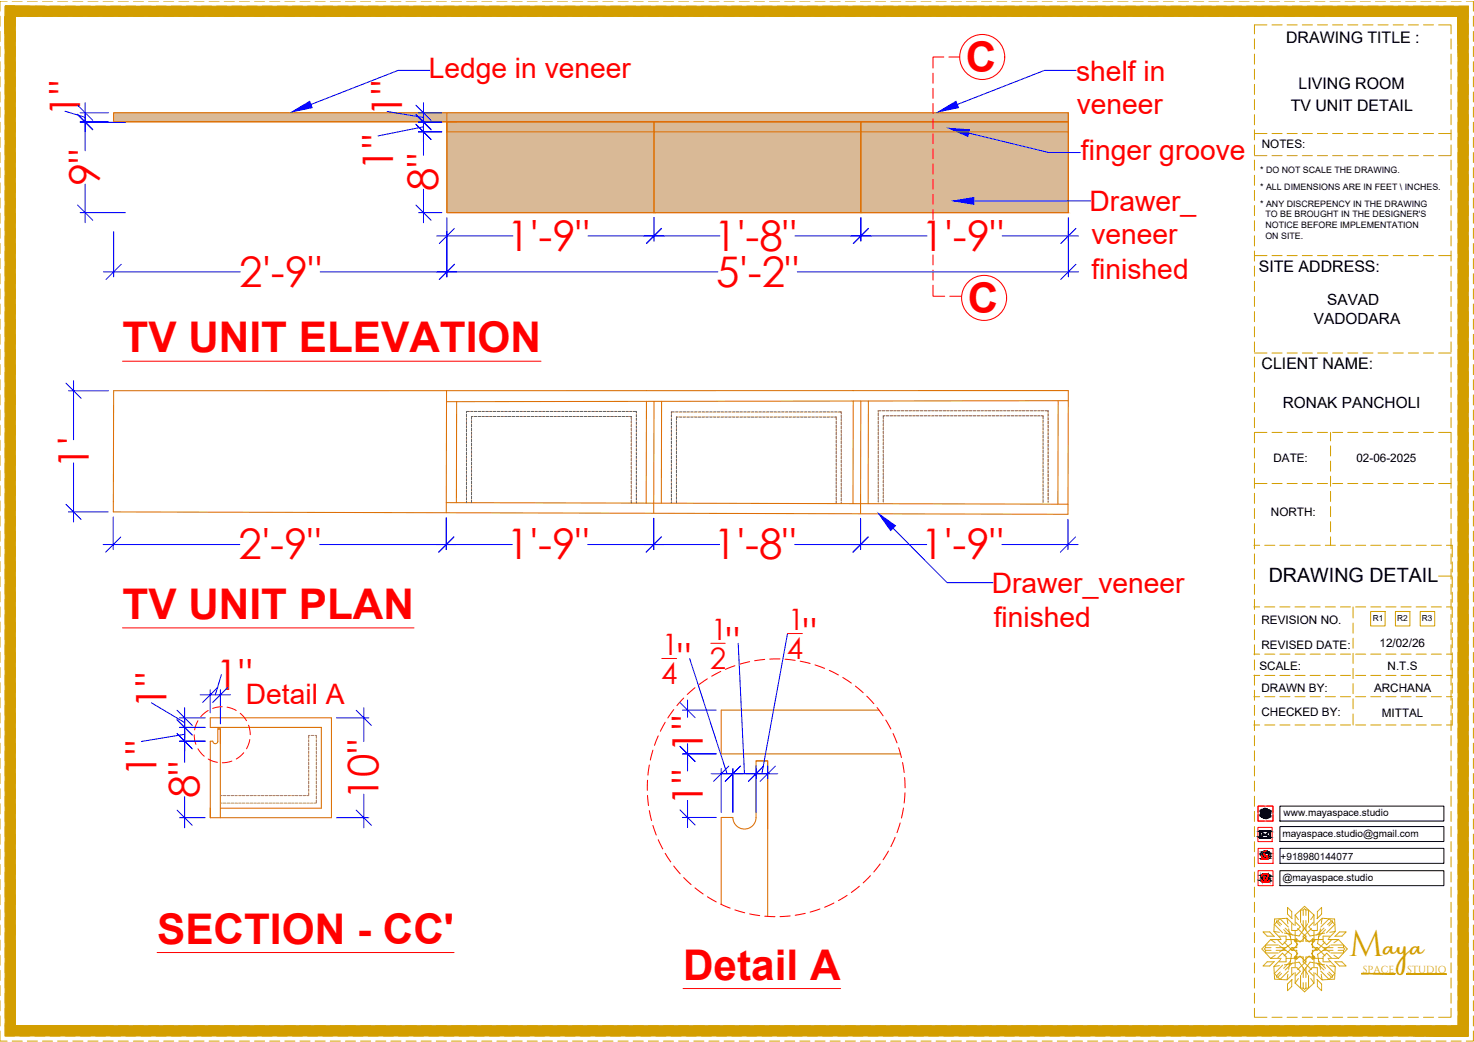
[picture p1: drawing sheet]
<svg xmlns="http://www.w3.org/2000/svg" width="420mm" height="297mm" viewBox="0 0 420 297" stroke-linecap="round" stroke-linejoin="round" font-family="sans-serif">
<defs><g id="words">
<g font-size="12.1" fill="#f00">
<text x="275.3" y="20.6">C</text>
<text x="275.9" y="89.3">C</text>
<text x="34.9" y="100.4">TV UNIT ELEVATION</text>
<text x="34.9" y="176.4">TV UNIT PLAN</text>
<text x="44.8" y="269">SECTION - CC'</text>
<text x="194.7" y="279.2">Detail A</text>
</g>
<g font-size="12" fill="#f00">
<text x="22.8" y="33.4" transform="rotate(-90 22.8 33.4)">1&quot;</text>
<text x="114.7" y="33.5" transform="rotate(-90 114.7 33.5)">1&quot;</text>
<text x="28.5" y="53.1" transform="rotate(-90 28.5 53.1)">9&quot;</text>
<text x="112.1" y="48.8" transform="rotate(-90 112.1 48.8)">1&quot;</text>
<text x="124.9" y="54.4" transform="rotate(-90 124.9 54.4)">8&quot;</text>
<text x="144.5" y="71.5">1'-9&quot;</text>
<text x="203.5" y="71.5">1'-8&quot;</text>
<text x="262.5" y="71.5">1'-9&quot;</text>
<text x="68.1" y="81.7">2'-9&quot;</text>
<text x="204.1" y="81.7">5'-2&quot;</text>
<text x="25.3" y="133.7" transform="rotate(-90 25.3 133.7)">1'</text>
<text x="68" y="159.4">2'-9&quot;</text>
<text x="144.4" y="159.4">1'-9&quot;</text>
<text x="203.4" y="159.4">1'-8&quot;</text>
<text x="262.4" y="159.4">1'-9&quot;</text>
<text x="229" y="184.9">&quot;</text>
<text x="207" y="187.7">&quot;</text>
<text x="61.4" y="196.6">1&quot;</text>
<text x="193.1" y="192">&quot;</text>
<text x="47.5" y="202.1" transform="rotate(-90 47.5 202.1)">1&quot;</text>
<text x="200.3" y="214.6" transform="rotate(-90 200.3 214.6)">1&quot;</text>
<text x="44.6" y="221.5" transform="rotate(-90 44.6 221.5)">1&quot;</text>
<text x="56.8" y="227.5" transform="rotate(-90 56.8 227.5)">8&quot;</text>
<text x="107.9" y="228.1" transform="rotate(-90 107.9 228.1)">10&quot;</text>
<text x="200.3" y="229.9" transform="rotate(-90 200.3 229.9)">1&quot;</text>
</g>
<text font-size="10.4" fill="#d39e00" x="384.6" y="272.4">M</text>
<g font-size="8.4" fill="#f00">
<text x="224.6" y="179.6">1</text>
<text x="202.7" y="182.4">1</text>
<text x="188.8" y="186.7">1</text>
<text x="202.4" y="190.6">2</text>
<text x="224.3" y="187.8">4</text>
<text x="188.4" y="194.9">4</text>
</g>
<g font-size="8" fill="#f00">
<text x="122.2" y="22.1">Ledge in veneer</text>
<text x="306.8" y="23">shelf in</text>
<text x="306.9" y="32.6">veneer</text>
<text x="308.1" y="45.6">finger groove</text>
<text x="310.6" y="60.1">Drawer_</text>
<text x="311.1" y="69.7">veneer</text>
<text x="311.1" y="79.4">finished</text>
<text x="282.7" y="168.9">Drawer_veneer</text>
<text x="283.3" y="178.6">finished</text>
<text x="70.1" y="200.8">Detail A</text>
</g>
<text font-size="7.4" fill="#d39e00" x="394.3" y="272.4">aya</text>
<text font-size="5.6" x="361.6" y="166">DRAWING DETAIL</text>
<g font-size="4.5">
<text x="366.6" y="12.4">DRAWING TITLE :</text>
<text x="370.2" y="25.5">LIVING ROOM</text>
<text x="367.9" y="31.6">TV UNIT DETAIL</text>
<text x="358.8" y="77.5">SITE ADDRESS:</text>
<text x="359.6" y="105.2">CLIENT NAME:</text>
</g>
<g font-size="4.4">
<text x="378.3" y="86.9">SAVAD</text>
<text x="374.5" y="92.5">VADODARA</text>
<text x="365.7" y="116.4">RONAK PANCHOLI</text>
</g>
<g font-size="3.3">
<text x="359.7" y="42.3">NOTES:</text>
<text x="363" y="131.8">DATE:</text>
<text x="386.7" y="131.8">02-06-2025</text>
<text x="362.3" y="147.2">NORTH:</text>
<text x="359.6" y="177.8">REVISION NO.</text>
<text x="359.6" y="184.9">REVISED DATE:</text>
<text x="393.2" y="184.3">12/02/26</text>
<text x="359" y="191">SCALE:</text>
<text x="395.5" y="190.9">N.T.S</text>
<text x="359.6" y="197.1">DRAWN BY:</text>
<text x="391.7" y="197.2">ARCHANA</text>
<text x="359.6" y="204.1">CHECKED BY:</text>
<text x="393.9" y="204.5">MITTAL</text>
</g>
<g font-size="2.9">
<text x="365.9" y="232.7">www.mayaspace.studio</text>
<text x="365.5" y="238.5">mayaspace.studio@gmail.com</text>
<text x="365" y="245.1">+918980144077</text>
<text x="365.6" y="251">@mayaspace.studio</text>
</g>
<g font-size="2.9" fill="#d39e00">
<text x="388.5" y="277.2">SPACE</text>
<text x="401.1" y="277.2">STUDIO</text>
</g>
<g font-size="2.5">
<text x="359.2" y="49.3">* DO NOT SCALE THE DRAWING.</text>
<text x="359.2" y="54.2">* ALL DIMENSIONS ARE IN FEET \ INCHES.</text>
<text x="359.2" y="58.9">* ANY DISCREPENCY IN THE DRAWING</text>
<text x="360.7" y="62">TO BE BROUGHT IN THE DESIGNER'S</text>
<text x="360.7" y="65">NOTICE BEFORE IMPLEMENTATION</text>
<text x="360.7" y="68.1">ON SITE.</text>
</g>
<g font-size="2.4">
<text x="391.3" y="177.2">R1</text>
<text x="398.2" y="177.2">R2</text>
<text x="405.3" y="177.2">R3</text>
</g>
</g></defs>
<!-- layer: interior hatch -->
<g fill="#d9b996" stroke="#d9b996" stroke-width=".29">
<path d="M186.4 34.7l59 25.9v-25.9zM186.4 34.7l59 25.9h-59z"/>
<path d="M245.4 34.7l59.1 25.9v-25.9zM245.4 34.7l59.1 25.9h-59.1z"/>
<path d="M127.4 34.7l59 25.9v-25.9zM127.4 34.7l59 25.9h-59z"/>
<path d="M32.4 32.1l272.1 .3v-.3zM32.4 32.1l272.1 .3h-272.1z"/>
<path d="M32.4 32.4l272.1 1v-1zM32.4 32.4l272.1 1h-272.1z"/>
<path d="M32.4 33.4l272.1 .6v-.6zM32.4 33.4l272.1 .6h-272.1z"/>
<path d="M32.4 34l272.1 .7v-.7zM32.4 34l272.1 .7h-272.1z"/>
</g>
<!-- layer: FURNITURE -->
<g fill="none" stroke="#dd6e00" stroke-width=".3">
<path d="M32.4 32.1h272.1v2.6h-272.1zM32.4 34.7h272.1M127.4 34.7h59v25.9h-59zM127.4 32.1v5.5M186.4 34.7h59v25.9h-59zM245.4 34.7h59.1v25.9h-59.1zM304.5 32.1v28.5h-177.1v-25.9M32.4 111.4l-.1 34.5 272.1 .7 .1-35.2M127.3 111.4l-.1 34.8M130.2 114.5l-.1 28.8M184.3 111.4h.1M184.3 114.4l-.1 29"/>
<path d="M186.4 114.4l-.1 31.9M188.6 114.4l-.1 29M243.2 114.3l-.1 29.3M243.2 111.3v.1M245.4 114.3l-.1 32.2M247.5 114.3v29.3M301.6 114.2v29.5M304.5 111.3l-272.1 .1M304.5 114.2l-177.2 .3M32.3 143.1h.1M127.2 143.3l177.2 .4M62.8 212v-4.2h-.7v3.5a.71 .71 0 0 1-.7 .7 .71 .71 0 0 1-.7-.7h-.8v21.8h34.6v-28.5h-34.6v2.8h31.7v23h-28.8"/>
<path d="M62.8 207.8v25.3M218.8 216.9v44.3M250.6 202.4h-45v12.5h51.1M208.9 233h-3.3v24.8M208.9 233a3.3 3.3 0 0 0 3.3 3.3 3.3 3.3 0 0 0 3.3-3.3v-16.1h3.3v19.4"/>
</g>
<!-- layer: FALSE CEILING -->
<g fill="none" stroke="#f00" stroke-width=".29">
<path d="M269 16.3h-3.1v3.1M270.5 16.3h3M265.9 20.9v2.8M265.9 25.2v2.9M265.9 29.5v2.9M265.9 33.8v2.9M265.9 38.1v2.9M265.9 42.4v2.9M265.9 46.8v2.8M265.9 51.1v2.9M265.9 55.4v2.9M265.9 59.7v2.9"/>
<path d="M265.9 64v2.9M265.9 68.3v2.9M265.9 72.7v2.8M265.9 77v2.9M265.9 81.3v3.2h3.4M270.7 84.5h3.4M55.4 209.5l.4 2.7M56.4 205.5l-.9 2.6M56.4 213.5l1.8 2.1M59.3 202.5l-2.1 1.8M59.4 216.4l2.6 .9M63.3 201.5l-2.7 .4"/>
<path d="M64.7 201.6l2.6 .9M66.1 217l-2.7 .4M68.5 203.3l1.8 2.2M69.5 214.6l-2.2 1.8M70.8 206.7l.5 2.8M71.2 210.8l-.9 2.6"/>
</g>
<!-- layer: FURNITURE-1 -->
<g fill="none" stroke="#f00" stroke-width=".3">
<circle cx="280" cy="16.2" r="6.4"/>
<circle cx="280.5" cy="84.9" r="6.4"/>
</g>
<path d="M62.1 207.8h.7M215.5 216.9h3.3" fill="none" stroke="#6e4817" stroke-width=".3"/>
<g fill="none" stroke="#a47149" stroke-width=".29">
<path d="M88 210.8v.8M88 211.9v.7M88 213v.7M88 214.1v.7M88 215.2v.7M88 216.2v.8M88 217.3v.7M88 218.4v.7M88 219.5v.7M88.4 209.7h-.4v.8M88.7 209.7h.7M89.8 209.7h.4v.8"/>
<path d="M90.2 210.8v.8M90.2 211.9v.7M90.2 213v.7M90.2 214.1v.7M90.2 215.2v.7M90.2 216.2v.8M90.2 217.3v.7M90.2 218.4v.7M90.2 219.5v.7M62.8 228.9h.6M62.8 226.8h.6M63.7 228.9h.7"/>
<path d="M63.7 226.8h.7M64.8 228.9h.7M64.8 226.8h.7M65.9 228.9h.7M65.9 226.8h.7M67 228.9h.7M67 226.8h.7M68 228.9h.7M68 226.8h.7M69.1 228.9h.7M69.1 226.8h.7M70.2 228.9h.7"/>
<path d="M70.2 226.8h.7M71.3 228.9h.7M71.3 226.8h.7M72.3 228.9h.8M72.3 226.8h.8M73.4 228.9h.7M73.4 226.8h.7M74.5 228.9h.7M74.5 226.8h.7M75.6 228.9h.7M75.6 226.8h.7M76.7 228.9h.7"/>
<path d="M76.7 226.8h.7M77.7 228.9h.8M77.7 226.8h.8M78.8 228.9h.7M78.8 226.8h.7M79.9 228.9h.7M79.9 226.8h.7M81 228.9h.7M81 226.8h.7M82.1 228.9h.7M82.1 226.8h.7M83.1 228.9h.8"/>
<path d="M83.1 226.8h.8M84.2 228.9h.7M84.2 226.8h.7M85.3 228.9h.7M85.3 226.8h.7M86.4 228.9h.7M86.4 226.8h.7M87.5 228.9h.7M88 226v.8h-.5M88 220.6v.7M88 221.6v.8M88 222.7v.7"/>
<path d="M88 223.8v.7M88 224.9v.7M88.5 228.9h.8M90.2 228.1v.8h-.6M90.2 220.6v.7M90.2 221.6v.8M90.2 222.7v.7M90.2 223.8v.7M90.2 224.9v.7M90.2 226v.7M90.2 227v.8"/>
</g>
<!-- layer: furniture dimensions -->
<g fill="none" stroke="#00f" stroke-width=".29">
<path d="M18.5 31.7l5.8 1.7M22.8 32.1h8.2M22.8 34.7h8.2M22.8 34.9h13M24.3 29.3v13.7M110.3 31.8l10.4 1.7M119.3 32.1h6.6M119.3 34.7h6.6M119.3 34.9h6.6M119.3 37.6h6.6M120.7 29.3v15M120.7 36.1l-12.9 2.6"/>
<path d="M24.3 52.5v11M120.7 54v9.5M22.8 60.6h13M29.5 77.5h39M32.4 66v12.9M91.3 77.5h113.3M119.3 60.6h6.6M124.5 67.3h21.7M127.4 62.1v16.8M167.6 67.3h37.6M186.4 62.1v6.6M226.6 67.3h37.6"/>
<path d="M227.3 77.5h80.1M245.4 62.1v6.6M285.7 67.3h21.7M304.5 62.1v16.8M19.5 111.4h11.5M21 108.5v16.9M21 131.9v16.9M19.5 145.9h11.3M29.4 155.2h39M32.3 147.4v9.3M91.1 155.2h55M127.2 147.6v9.1"/>
<path d="M167.5 155.2h37.6M186.3 147.8v8.9M226.5 155.2h37.6M245.3 147.8v8.9M285.6 155.2h21.7M304.4 148v8.7M57.1 198.1h8.6M59.9 196.6v6.6M62.8 196.6v9.8M63.1 192.3l-1.7 5.8M196 199.5v5M196.6 187.7l10.6 32.9"/>
<path d="M210.4 183.4l1.8 37.2M224.5 180.6l-7.3 40M43.2 200.4l9.4 5.6M51.2 204.6h7.3M51.2 207.4h7.3M51.2 211.3h7.3M52.6 201.8v15.6M52.6 209.3l-12.3 2.1M95.9 204.6h9.2M103.7 201.8v9.5M194.5 214.9h9.6M194.5 202.4h9.6"/>
<path d="M196 212v7.8M205.6 219.1v12.5M208.9 219.1v12.5M215.5 218.3v13.3M218.8 218.3v3.7M51.2 233.1h7.3M52.6 227v9M95.9 233.1h9.2M103.7 226.4v9.6M194.5 233h9.6M196 228.2v7.7M202.7 220.6h19"/>
</g>
<!-- layer: wall -->
<g fill="none" stroke="#00f" stroke-width=".29">
<path d="M22.1 30l4.3 4.3M22.1 32.6l4.3 4.3M22.1 32.7l4.3 4.3M118.6 35.4l4.3 4.3M118.6 32.6l4.3 4.3M118.6 32.7l4.3 4.3M118.6 30l4.3 4.3M22.1 58.5l4.3 4.3M118.6 58.5l4.3 4.3M34.6 75.3l-4.4 4.4M129.5 75.3l-4.3 4.4M129.5 65.1l-4.3 4.3"/>
<path d="M188.6 65.1l-4.3 4.3M247.5 65.1l-4.3 4.3M306.7 75.3l-4.3 4.4M306.7 65.1l-4.3 4.3M18.8 109.2l4.3 4.3M18.8 143.8l4.3 4.3M34.4 153.1l-4.3 4.3M129.4 153.1l-4.4 4.3M188.5 153.1l-4.3 4.3M247.5 153.1l-4.4 4.3M306.6 153.1l-4.3 4.3M62.1 195.9l-4.3 4.3"/>
<path d="M65 195.9l-4.3 4.3M50.5 205.2l4.3 4.3M50.5 209.1l4.3 4.4M50.5 202.5l4.3 4.3M101.5 202.5l4.4 4.3M193.8 212.8l4.3 4.3M193.8 200.3l4.3 4.3M207.7 218.4l-4.3 4.3M211.1 218.4l-4.4 4.3M217.7 218.4l-4.4 4.3M221 218.4l-4.3 4.3M50.5 230.9l4.3 4.4"/>
<path d="M101.5 230.9l4.4 4.4M193.8 230.9l4.3 4.3"/>
</g>
<!-- layer: dim05 -->
<g fill="#00f" stroke="#00f" stroke-width=".29">
<path d="M271.8 57.3l5.8-1v1.9z"/>
<path d="M270.5 36.6l5.8 .4-.4 1.9z"/>
<path d="M83.3 31.9l5-3 .7 1.8z"/>
<path d="M250.5 146.5l4.7 3.4-1.3 1.3z"/>
<path d="M267.5 31.9l5-3 .7 1.8z"/>
</g>
<path d="M122.5 20.1h-9l-24.9 9.7M276.1 37.9l22.9 5.6h8.9M306.8 20.1h-9.1l-24.9 9.7M277.6 57.3h33.3M254.6 150.6l15.4 15.5h13.1" fill="none" stroke="#00f" stroke-width=".29"/>
<!-- layer: Dimension -->
<g fill="none" stroke="#e0ac11" stroke-width=".29">
<path d="M371.5 259.4h-.8v3.6M371.5 259.4l.4-.3 .3 .3M371.5 259.4v1.6M372.2 259.4h.8v3.6M372.2 259.4v1.6M360.8 270.9v.8h3.6M360.8 270.9h1.5M360.8 270.1l-.4 .4 .4 .4M360.8 270.1h1.5M362.2 273.2h3M362.2 267.8l-2.5 2.7 2.5 2.7M362.2 267.8h3"/>
<path d="M362.2 267.8l1.3 1M363.1 265.5l1.9 2M363.2 266.9h-2l-1.2-1.2h1.9l1.3 1.3M363.2 274.1l-1.3 1.3h-1.9l1.2-1.2h2M363.5 272.3l-1.3 .9M363.7 270.9h2.9M363.7 270.1h2.9M363.9 262.6h.3l.6-.7 2.5 2.4M363.9 262.5v.4l-.7 .6 2.4 2.4M363.9 262.9l1 1.1M364.2 262.6l1.1 1M364.2 273l1.4-1.3 1 1v1.5h-2"/>
<path d="M364.4 269.4h-3.6v.7M364.6 266.9h2v1.4l-1 1-1.4-1.3M364.7 269.6l3.5 2.5-.5 2.7-1.6 .3M364.7 275.3l-1.6 .2 .2 3.6M364.9 277.1l-1 1.1M365 273.5l-1.9 2M365.3 277.5l-1.1 1M365.6 275.1l-2.4 2.4 .7 .7v.3M365.9 265l2 2.1M366 272.5l1.9-2 .4 .4 .4-.4 1.2 1.3-1 1.1M366.1 266l1.6 .2 .5 2.8-3.5 2.4M366.3 264.6l2.1 2"/>
<path d="M366.6 267.8h3v2.3h-1.5M366.9 261.8l1.9 1.9M367.1 277.7l-.2 1.6-3.6-.2M367.1 263.4l-.2-1.6-3.6 .2-.2 3.5 1.6 .3M367.3 276.8l-2.5 2.4-.6-.7h-.3M367.3 276.3l.3-1.6 2.7-.4 2.5 3.5M367.9 274l-2 2M368.1 270.9h1.5v2.3h-3M368.2 261.8v-1.9l-1.2-1.2v1.9l1.3 1.3M368.2 277.8v-1.9h1.5l1 1-1.4 1.3M368.3 279.2l-1.3 1.3v1.9l1.2-1.2v-1.9M368.4 274.5l-2.1 2"/>
<path d="M368.8 277.4l-1.9 1.9M368.9 268.1l1 1.1-1.2 1.3-.4-.4-.4 .4-1.9-2M369.2 265.3v3h2.3v-1.6M369.2 267.7h.5v.6h-.6v-.5M369.2 260.8l2.7-2.4 2.6 2.4M369.2 260.8v3M369.2 277.2v3M369.2 260.8l.9 1.4M369.3 262.9l1.4 1.3-1 1h-1.5v-1.9M369.5 273.5l1-1 1.4 1.3-.4 .3 .4 .4-2 1.9M369.6 272.7h-.5v.5M369.7 272.8v.6h-.5"/>
<path d="M369.9 264.7l2 1.9-.4 .4 .4 .3-1.4 1.3-1-1M370.1 278.9l-.9 1.3M370.7 278.1v3.6h.8M370.9 263.3l2.5 3.5 2.8-.5 .2-1.5M371.5 274.4v-1.6h-2.3v3M371.5 262.4v2.9M371.5 275.8v2.9M372.2 274.4v-1.6h2.3v3M372.2 262.4v2.9M372.2 275.8v2.9M372.8 263.3l-2.5 3.5-2.7-.5-.3-1.5M373 278.1v3.6h-.8"/>
<path d="M373.6 278.9l.9 1.3M373.8 264.7l-1.9 1.9 .3 .4-.3 .3 1.3 1.3 1.1-1M374.1 272.8v.6h.4M374.1 272.7h.6v.5M374.3 273.5l-1.1-1-1.3 1.3 .3 .3-.3 .4 1.9 1.9M374.4 262.9l-1.3 1.3 .9 1h1.5v-1.9M374.5 265.3v3h-2.3v-1.6M374.5 267.7h-.4v.6M374.5 260.8v3M374.5 277.2v3M374.5 260.8l-.9 1.4M374.7 267.8v.5h-.6"/>
<path d="M374.8 268.1l-1 1.1 1.3 1.3 .3-.4 .4 .4 1.9-2M374.9 277.4l2 1.9M375.3 274.5l2.1 2M375.4 279.2l1.3 1.3v1.9l-1.2-1.2v-1.9M375.5 261.8v-1.9l1.2-1.2v1.9l-1.3 1.3M375.5 277.8v-1.9h-1.5l-.9 1 1.3 1.3M375.7 270.9h-1.6v2.3h3M375.8 274l2 2M376.4 276.3l-.2-1.6-2.8-.4-2.5 3.5M376.5 276.8l2.4 2.4 .6-.7h.3M376.5 264.3l2.4-2.4 .6 .7h.3v.3l.7 .6-2.4 2.4M376.6 277.7l.3 1.6 3.5-.2"/>
<path d="M376.6 263.4l.3-1.6 3.5 .2 .2 3.5-1.6 .3M376.9 261.8l-2 1.9M377.1 267.8h-3v2.3h1.6M377.1 270.9h2.9M377.1 270.1h2.9M377.4 264.6l-2.1 2M377.6 266l-1.6 .2-.4 2.8 2.2 1.5M377.7 272.5l-1.9-2-.4 .4-.3-.4-1.3 1.3 1 1.1M377.8 270.5l1.3 .9M377.8 270.5l-2.2 1.6 .4 2.7 1.6 .3M377.8 265l-2 2.1M378.1 275.1l2.4 2.4-.7 .7v.3"/>
<path d="M378.4 277.5l1.1 1M378.5 273.2h3M378.5 267.8h3M378.7 273.5l1.9 2M378.8 277.1l1 1.1M379 275.3l1.6 .2-.2 3.6M379.1 269.6l-1.3 .9M379.1 266.9h-2v1.4l1.1 1 1.3-1.3M379.4 269.4h3.6v.7M379.5 273l-1.3-1.3-1.1 1v1.5h2M379.5 262.6l-1.1 1M379.8 262.9l-1 1.1"/>
<path d="M380.2 272.3l1.3 .9M380.5 274.1l1.3 1.3h1.9l-1.2-1.2h-2M380.5 266.9h2l1.2-1.2h-1.9l-1.3 1.3M380.6 265.5l-1.9 2M381.4 270.9h1.6M381.4 270.1h1.6M381.5 267.8l2.5 2.7-2.5 2.7M381.5 267.8l-1.3 1M383 270.9v.8h-3.6M383 270.1l.3 .4-.3 .4M369.2 280.2l2.7 2.5 2.6-2.5M371.5 281.7l.4 .3 .3-.3"/>
<path d="M371.5 280.1v1.6M372.2 280.1v1.6"/>
</g>
<g fill="#d39e00" stroke="#d39e00" stroke-width=".29">
<path d="M1.5 1.8l417 2.9v-2.9zM1.5 1.8l417 2.9h-417z"/>
<path d="M415.6 4.7l2.9 287.7v-287.7zM415.6 4.7l2.9 287.7h-2.9z"/>
<path d="M1.5 4.7l2.9 287.7v-287.7zM1.5 4.7l2.9 287.7h-2.9z"/>
<path d="M1.5 292.4l417 2.9v-2.9zM1.5 292.4l417 2.9h-417z"/>
<path d="M388.2 277.5l9.4 .1zM388.2 277.5l9.4 .1z"/>
<path d="M400.9 277.6l11.3 .1zM400.9 277.6l11.3 .1z"/>
</g>
<g fill="none" stroke="#d39e00" stroke-width=".29">
<path d="M0 4.6v2.9M0 8.9v2.9M0 13.3v2.8M0 17.6v2.9M1.5 6.8v2.9M1.5 11.1v2.9M1.5 15.4v2.9M1.5 19.7v2.9M2 .3h-2v2.9M3.5 .3h2.8M4.2 1.8h-2.7v3.5M4.4 8.9v2.9"/>
<path d="M4.4 13.3v2.8M4.4 17.6v2.9M5.6 1.8h2.9M6.3 4.7h-1.9v2.8M7.8 .3h2.9M7.8 4.7h2.9M9.9 1.8h2.9M12.1 .3h2.9M12.1 4.7h2.9M14.3 1.8h2.8M16.4 .3h2.9M16.4 4.7h2.9"/>
<path d="M18.6 1.8h2.9M20.7 .3h2.9M20.7 4.7h2.9M22.9 1.8h2.9M25.1 .3h2.8M25.1 4.7h2.8M27.2 1.8h2.9M29.4 .3h2.9M29.4 4.7h2.9M31.5 1.8h2.9M33.7 .3h2.9M33.7 4.7h2.9"/>
<path d="M35.9 1.8h2.8M38 .3h2.9M38 4.7h2.9M40.2 1.8h2.9M42.3 .3h2.9M42.3 4.7h2.9M44.5 1.8h2.9M46.7 .3h2.8M46.7 4.7h2.8M48.8 1.8h2.9M51 .3h2.8M51 4.7h2.8"/>
<path d="M53.1 1.8h2.9M55.3 .3h2.9M55.3 4.7h2.9M57.4 1.8h2.9M59.6 .3h2.9M59.6 4.7h2.9M61.8 1.8h2.8M63.9 .3h2.9M63.9 4.7h2.9M66.1 1.8h2.9M68.2 .3h2.9M68.2 4.7h2.9"/>
<path d="M70.4 1.8h2.9M72.5 .3h2.9M72.5 4.7h2.9M74.7 1.8h2.9M76.9 .3h2.8M76.9 4.7h2.8M79 1.8h2.9M81.2 .3h2.9M81.2 4.7h2.9M83.3 1.8h2.9M85.5 .3h2.9M85.5 4.7h2.9"/>
<path d="M87.7 1.8h2.8M89.8 .3h2.9M89.8 4.7h2.9M92 1.8h2.9M94.1 .3h2.9M94.1 4.7h2.9M96.3 1.8h2.9M98.5 .3h2.8M98.5 4.7h2.8M100.6 1.8h2.9M102.8 .3h2.9M102.8 4.7h2.9"/>
<path d="M104.9 1.8h2.9M107.1 .3h2.9M107.1 4.7h2.9M109.3 1.8h2.8M111.4 .3h2.9M111.4 4.7h2.9M113.6 1.8h2.8M115.7 .3h2.9M115.7 4.7h2.9M117.9 1.8h2.9M120 .3h2.9M120 4.7h2.9"/>
<path d="M122.2 1.8h2.9M124.4 .3h2.8M124.4 4.7h2.8M126.5 1.8h2.9M128.7 .3h2.9M128.7 4.7h2.9M130.8 1.8h2.9M133 .3h2.9M133 4.7h2.9M135.2 1.8h2.8M137.3 .3h2.9M137.3 4.7h2.9"/>
<path d="M139.5 1.8h2.9M141.6 .3h2.9M141.6 4.7h2.9M143.8 1.8h2.9M146 .3h2.8M146 4.7h2.8M148.1 1.8h2.9M150.3 .3h2.9M150.3 4.7h2.9M152.4 1.8h2.9M154.6 .3h2.9M154.6 4.7h2.9"/>
<path d="M156.7 1.8h2.9M158.9 .3h2.9M158.9 4.7h2.9M161.1 1.8h2.8M163.2 .3h2.9M163.2 4.7h2.9M165.4 1.8h2.9M167.5 .3h2.9M167.5 4.7h2.9M169.7 1.8h2.9M171.9 .3h2.8M171.9 4.7h2.8"/>
<path d="M174 1.8h2.9M176.2 .3h2.8M176.2 4.7h2.8M178.3 1.8h2.9M180.5 .3h2.9M180.5 4.7h2.9M182.6 1.8h2.9M184.8 .3h2.9M184.8 4.7h2.9M187 1.8h2.8M189.1 .3h2.9M189.1 4.7h2.9"/>
<path d="M191.3 1.8h2.9M193.4 .3h2.9M193.4 4.7h2.9M195.6 1.8h2.9M197.8 .3h2.8M197.8 4.7h2.8M199.9 1.8h2.9M202.1 .3h2.9M202.1 4.7h2.9M204.2 1.8h2.9M206.4 .3h2.9M206.4 4.7h2.9"/>
<path d="M208.6 1.8h2.8M210.7 .3h2.9M210.7 4.7h2.9M212.9 1.8h2.9M215 .3h2.9M215 4.7h2.9M217.2 1.8h2.9M219.4 .3h2.8M219.4 4.7h2.8M221.5 1.8h2.9M223.7 .3h2.8M223.7 4.7h2.8"/>
<path d="M225.8 1.8h2.9M228 .3h2.9M228 4.7h2.9M230.1 1.8h2.9M232.3 .3h2.9M232.3 4.7h2.9M234.5 1.8h2.8M236.6 .3h2.9M236.6 4.7h2.9M238.8 1.8h2.9M240.9 .3h2.9M240.9 4.7h2.9"/>
<path d="M243.1 1.8h2.9M245.3 .3h2.8M245.3 4.7h2.8M247.4 1.8h2.9M249.6 .3h2.9M249.6 4.7h2.9M251.7 1.8h2.9M253.9 .3h2.9M253.9 4.7h2.9M256.1 1.8h2.8M258.2 .3h2.9M258.2 4.7h2.9"/>
<path d="M260.4 1.8h2.8M262.5 .3h2.9M262.5 4.7h2.9M264.7 1.8h2.9M266.8 .3h2.9M266.8 4.7h2.9M269 1.8h2.9M271.2 .3h2.8M271.2 4.7h2.8M273.3 1.8h2.9M275.5 .3h2.9M275.5 4.7h2.9"/>
<path d="M277.6 1.8h2.9M279.8 .3h2.9M279.8 4.7h2.9M282 1.8h2.8M284.1 .3h2.9M284.1 4.7h2.9M286.3 1.8h2.8M288.4 .3h2.9M288.4 4.7h2.9M290.6 1.8h2.9M292.7 .3h2.9M292.7 4.7h2.9"/>
<path d="M294.9 1.8h2.9M297.1 .3h2.8M297.1 4.7h2.8M299.2 1.8h2.9M301.4 .3h2.9M301.4 4.7h2.9M303.5 1.8h2.9M305.7 .3h2.9M305.7 4.7h2.9M307.9 1.8h2.8M310 .3h2.9M310 4.7h2.9"/>
<path d="M312.2 1.8h2.9M314.3 .3h2.9M314.3 4.7h2.9M316.5 1.8h2.9M318.7 .3h2.8M318.7 4.7h2.8M320.8 1.8h2.9M323 .3h2.9M323 4.7h2.9M325.1 1.8h2.9M327.3 .3h2.9M327.3 4.7h2.9"/>
<path d="M329.4 1.8h2.9M331.6 .3h2.9M331.6 4.7h2.9M333.8 1.8h2.8M335.9 .3h2.9M335.9 4.7h2.9M338.1 1.8h2.9M340.2 .3h2.9M340.2 4.7h2.9M342.4 1.8h2.9M344.6 .3h2.8M344.6 4.7h2.8"/>
<path d="M346.7 1.8h2.9M348.9 .3h2.9M348.9 4.7h2.9M351 1.8h2.9M353.2 .3h2.9M353.2 4.7h2.9M355.4 1.8h2.8M357.5 .3h2.9M357.5 4.7h2.9M357.6 11.1v2.9M357.6 15.4v2.9M357.6 19.7v2.9"/>
<path d="M359.7 1.8h2.9M361.1 7.1h-3.5v2.6M361.8 .3h2.9M361.8 4.7h2.9M362.6 7.1h2.9M364 1.8h2.9M366.2 .3h2.8M366.2 4.7h2.8M366.9 7.1h2.9M368.3 1.8h2.9M370.5 .3h2.8M370.5 4.7h2.8"/>
<path d="M371.2 7.1h2.9M372.6 1.8h2.9M374.8 .3h2.9M374.8 4.7h2.9M375.5 7.1h2.9M376.9 1.8h2.9M379.1 .3h2.9M379.1 4.7h2.9M379.8 7.1h2.9M381.3 1.8h2.8M383.4 .3h2.9M383.4 4.7h2.9"/>
<path d="M384.2 7.1h2.8M385.6 1.8h2.9M387.7 .3h2.9M387.7 4.7h2.9M388.5 7.1h2.9M389.9 1.8h2.9M392 .3h2.9M392 4.7h2.9M392.8 7.1h2.9M394.2 1.8h2.9M396.4 .3h2.8M396.4 4.7h2.8"/>
<path d="M397.1 7.1h2.9M398.5 1.8h2.9M400.7 .3h2.9M400.7 4.7h2.9M401.4 7.1h2.9M402.8 1.8h2.9M405 .3h2.9M405 4.7h2.9M405.8 7.1h2.8M407.2 1.8h2.8M409.3 .3h2.9M409.3 4.7h2.9"/>
<path d="M410.1 7.1h3.5v2.6M411.5 1.8h2.9M413.6 11.1v2.9M413.6 15.4v2.9M413.6 19.7v2.9M413.6 .3h2.9M413.6 4.7h2v2.8M415.6 8.9v2.9M415.6 13.3v2.8M415.6 17.6v2.9M415.8 1.8h2.7v3.5M418 .3h2v2.9"/>
<path d="M418.5 6.8v2.9M418.5 11.1v2.9M418.5 15.4v2.9M418.5 19.7v2.9M420 4.6v2.9M420 8.9v2.9M420 13.3v2.8M420 17.6v2.9M0 21.9v2.9M0 26.2v2.9M0 30.5v2.9M0 34.8v2.9"/>
<path d="M0 39.2v2.8M1.5 24.1v2.8M1.5 28.4v2.8M1.5 32.7v2.9M1.5 37v2.9M4.4 21.9v2.9M4.4 26.2v2.9M4.4 30.5v2.9M4.4 34.8v2.9M4.4 39.2v2.8M357.6 38.1h3.5M357.6 24.1v2.8"/>
<path d="M357.6 28.4v2.8M357.6 32.7v2.9M357.6 37v2.9M362.6 38.1h2.9M366.9 38.1h2.9M371.2 38.1h2.9M375.5 38.1h2.9M379.8 38.1h2.9M384.2 38.1h2.8M388.5 38.1h2.9M392.8 38.1h2.9M397.1 38.1h2.9"/>
<path d="M401.4 38.1h2.9M405.8 38.1h2.8M410.1 38.1h3.5M413.6 24.1v2.8M413.6 28.4v2.8M413.6 32.7v2.9M413.6 37v2.9M415.6 21.9v2.9M415.6 26.2v2.9M415.6 30.5v2.9M415.6 34.8v2.9M415.6 39.2v2.8"/>
<path d="M418.5 24.1v2.8M418.5 28.4v2.8M418.5 32.7v2.9M418.5 37v2.9M420 21.9v2.9M420 26.2v2.9M420 30.5v2.9M420 34.8v2.9M420 39.2v2.8M0 43.5v2.9M0 47.8v2.9M0 52.1v2.9"/>
<path d="M0 56.4v2.9M1.5 41.3v2.9M1.5 45.6v2.9M1.5 50v2.8M1.5 54.3v2.9M1.5 58.6v2.9M4.4 43.5v2.9M4.4 47.8v2.9M4.4 52.1v2.9M4.4 56.4v2.9M357.6 44.4h3.5M357.6 41.3v2.9"/>
<path d="M357.6 45.6v2.9M357.6 50v2.8M357.6 54.3v2.9M357.6 58.6v2.9M362.6 44.4h2.9M366.9 44.4h2.9M371.2 44.4h2.9M375.5 44.4h2.9M379.8 44.4h2.9M384.2 44.4h2.8M388.5 44.4h2.9M392.8 44.4h2.9"/>
<path d="M397.1 44.4h2.9M401.4 44.4h2.9M405.8 44.4h2.8M410.1 44.4h3.5M413.6 41.3v2.9M413.6 45.6v2.9M413.6 50v2.8M413.6 54.3v2.9M413.6 58.6v2.9M415.6 43.5v2.9M415.6 47.8v2.9M415.6 52.1v2.9"/>
<path d="M415.6 56.4v2.9M418.5 41.3v2.9M418.5 45.6v2.9M418.5 50v2.8M418.5 54.3v2.9M418.5 58.6v2.9M420 43.5v2.9M420 47.8v2.9M420 52.1v2.9M420 56.4v2.9M0 60.8v2.8M0 65.1v2.9"/>
<path d="M0 69.4v2.9M0 73.7v2.9M0 78v2.9M1.5 62.9v2.9M1.5 67.2v2.9M1.5 71.6v2.8M1.5 75.9v2.8M4.4 60.8v2.8M4.4 65.1v2.9M4.4 69.4v2.9M4.4 73.7v2.9M4.4 78v2.9"/>
<path d="M357.6 62.9v2.9M357.6 67.2v2.9M357.6 71.6v2.8M357.6 75.9v2.8M357.6 72.9h3.5M362.6 72.9h2.9M366.9 72.9h2.9M371.2 72.9h2.9M375.5 72.9h2.9M379.8 72.9h2.9M384.2 72.9h2.8M388.5 72.9h2.9"/>
<path d="M392.8 72.9h2.9M397.1 72.9h2.9M401.4 72.9h2.9M405.8 72.9h2.8M410.1 72.9h3.5M413.6 62.9v2.9M413.6 67.2v2.9M413.6 71.6v2.8M413.6 75.9v2.8M415.6 60.8v2.8M415.6 65.1v2.9M415.6 69.4v2.9"/>
<path d="M415.6 73.7v2.9M415.6 78v2.9M418.5 62.9v2.9M418.5 67.2v2.9M418.5 71.6v2.8M418.5 75.9v2.8M420 60.8v2.8M420 65.1v2.9M420 69.4v2.9M420 73.7v2.9M420 78v2.9M0 82.3v2.9"/>
<path d="M0 86.7v2.8M0 91v2.9M0 95.3v2.9M0 99.6v2.9M1.5 80.2v2.9M1.5 84.5v2.9M1.5 88.8v2.9M1.5 93.1v2.9M1.5 97.5v2.8M4.4 82.3v2.9M4.4 86.7v2.8M4.4 91v2.9"/>
<path d="M4.4 95.3v2.9M4.4 99.6v2.9M357.6 80.2v2.9M357.6 84.5v2.9M357.6 88.8v2.9M357.6 93.1v2.9M357.6 97.5v2.8M413.6 80.2v2.9M413.6 84.5v2.9M413.6 88.8v2.9M413.6 93.1v2.9M413.6 97.5v2.8"/>
<path d="M415.6 82.3v2.9M415.6 86.7v2.8M415.6 91v2.9M415.6 95.3v2.9M415.6 99.6v2.9M418.5 80.2v2.9M418.5 84.5v2.9M418.5 88.8v2.9M418.5 93.1v2.9M418.5 97.5v2.8M420 82.3v2.9M420 86.7v2.8"/>
<path d="M420 91v2.9M420 95.3v2.9M420 99.6v2.9M0 103.9v2.9M0 108.2v2.9M0 112.6v2.8M0 116.9v2.9M1.5 101.8v2.8M1.5 106.1v2.9M1.5 110.4v2.9M1.5 114.7v2.9M1.5 119v2.9"/>
<path d="M4.4 103.9v2.9M4.4 108.2v2.9M4.4 112.6v2.8M4.4 116.9v2.9M357.6 101.8v2.8M357.6 106.1v2.9M357.6 110.4v2.9M357.6 114.7v2.9M357.6 119v2.9M357.6 100.6h3.5M362.6 100.6h2.9M366.9 100.6h2.9"/>
<path d="M371.2 100.6h2.9M375.5 100.6h2.9M379.8 100.6h2.9M384.2 100.6h2.8M388.5 100.6h2.9M392.8 100.6h2.9M397.1 100.6h2.9M401.4 100.6h2.9M405.8 100.6h2.8M410.1 100.6h3.5M413.6 101.8v2.8M413.6 106.1v2.9"/>
<path d="M413.6 110.4v2.9M413.6 114.7v2.9M413.6 119v2.9M415.6 103.9v2.9M415.6 108.2v2.9M415.6 112.6v2.8M415.6 116.9v2.9M418.5 101.8v2.8M418.5 106.1v2.9M418.5 110.4v2.9M418.5 114.7v2.9M418.5 119v2.9"/>
<path d="M420 103.9v2.9M420 108.2v2.9M420 112.6v2.8M420 116.9v2.9M0 121.2v2.9M0 125.5v2.9M0 129.8v2.9M0 134.2v2.8M0 138.5v2.8M1.5 123.4v2.8M1.5 127.7v2.9M1.5 132v2.9"/>
<path d="M1.5 136.3v2.9M4.4 121.2v2.9M4.4 125.5v2.9M4.4 129.8v2.9M4.4 134.2v2.8M4.4 138.5v2.8M357.6 123.4v2.8M357.6 127.7v2.9M357.6 132v2.9M357.6 136.3v2.9M357.6 123.3h3.5M357.6 137.8h3.5"/>
<path d="M362.6 123.3h2.9M362.6 137.8h2.9M366.9 123.3h2.9M366.9 137.8h2.9M371.2 123.3h2.9M371.2 137.8h2.9M375.5 123.3h2.9M375.5 137.8h2.9M379.3 123.3v2.4M379.3 127.1v2.9M379.3 131.4v2.9M379.3 135.8v2.8"/>
<path d="M379.8 123.3h2.9M379.8 137.8h2.9M384.2 123.3h2.8M384.2 137.8h2.8M388.5 123.3h2.9M388.5 137.8h2.9M392.8 123.3h2.9M392.8 137.8h2.9M397.1 123.3h2.9M397.1 137.8h2.9M401.4 123.3h2.9M401.4 137.8h2.9"/>
<path d="M405.8 123.3h2.8M405.8 137.8h2.8M410.1 123.3h3.5M410.1 137.8h3.5M413.6 123.4v2.8M413.6 127.7v2.9M413.6 132v2.9M413.6 136.3v2.9M415.6 121.2v2.9M415.6 125.5v2.9M415.6 129.8v2.9M415.6 134.2v2.8"/>
<path d="M415.6 138.5v2.8M418.5 123.4v2.8M418.5 127.7v2.9M418.5 132v2.9M418.5 136.3v2.9M420 121.2v2.9M420 125.5v2.9M420 129.8v2.9M420 134.2v2.8M420 138.5v2.8M0 142.8v2.9M0 147.1v2.9"/>
<path d="M0 151.4v2.9M0 155.7v2.9M1.5 140.6v2.9M1.5 144.9v2.9M1.5 149.3v2.8M1.5 153.6v2.9M1.5 157.9v2.9M4.4 142.8v2.9M4.4 147.1v2.9M4.4 151.4v2.9M4.4 155.7v2.9M357.4 155.4h1.7"/>
<path d="M357.6 140.6v2.9M357.6 144.9v2.9M357.6 149.3v2.8M357.6 153.6v2.9M357.6 157.9v2.9M360.5 155.4h2.9M364.8 155.4h2.9M369.1 155.4h2.9M373.5 155.4h2.8M377.8 155.4h2.9M379.3 140.1v2.9M379.3 144.4v2.9"/>
<path d="M379.3 148.7v2.9M379.3 153v2.4M382.1 155.4h2.9M386.4 155.4h2.9M390.7 155.4h2.9M395 155.4h2.9M399.4 155.4h2.8M403.7 155.4h2.8M408 155.4h2.9M412.3 155.4h1.7v3.3M413.6 140.6v2.9M413.6 144.9v2.9"/>
<path d="M413.6 149.3v2.8M413.6 153.6v2.9M413.6 157.9v2.9M415.6 142.8v2.9M415.6 147.1v2.9M415.6 151.4v2.9M415.6 155.7v2.9M418.5 140.6v2.9M418.5 144.9v2.9M418.5 149.3v2.8M418.5 153.6v2.9M418.5 157.9v2.9"/>
<path d="M420 142.8v2.9M420 147.1v2.9M420 151.4v2.9M420 155.7v2.9M0 160.1v2.8M0 164.4v2.9M0 168.7v2.9M0 173v2.9M0 177.3v2.9M1.5 162.2v2.9M1.5 166.5v2.9M1.5 170.9v2.8"/>
<path d="M1.5 175.2v2.9M1.5 179.5v2.9M4.4 160.1v2.8M4.4 164.4v2.9M4.4 168.7v2.9M4.4 173v2.9M4.4 177.3v2.9M357.4 173h1.7M357.6 162.2v2.9M357.6 166.5v2.9M357.6 170.9v2.8M357.6 175.2v2.9"/>
<path d="M357.6 179.5v2.9M360.5 173h2.9M364.8 173h2.9M369.1 173h2.9M373.5 173h2.8M377.8 173h2.9M382.1 173h2.9M385.7 173v3.2M385.7 177.6v2.9M386.4 173h2.9M390.7 174.3h4.1v4.1h-4.1zM390.7 173h2.9"/>
<path d="M395 173h2.9M397.8 174.3h4.1v4.1h-4.1zM399.4 173h2.8M403.7 173h2.8M404.8 174.3h4.2v4.1h-4.2zM408 173h2.9M410.1 164.2h3.9M412.3 173h1.7M413.6 162.2v2.9M413.6 166.5v2.9M413.6 170.9v2.8M413.6 175.2v2.9"/>
<path d="M413.6 179.5v2.9M414 160.2v2.9M414 164.5v2.9M414 168.8v2.9M414 173.1v2.9M414 177.5v2.8M415.6 160.1v2.8M415.6 164.4v2.9M415.6 168.7v2.9M415.6 173v2.9M415.6 177.3v2.9M418.5 162.2v2.9"/>
<path d="M418.5 166.5v2.9M418.5 170.9v2.8M418.5 175.2v2.9M418.5 179.5v2.9M420 160.1v2.8M420 164.4v2.9M420 168.7v2.9M420 173v2.9M420 177.3v2.9M0 181.6v2.9M0 186v2.8M0 190.3v2.9"/>
<path d="M0 194.6v2.9M0 198.9v2.9M1.5 183.8v2.9M1.5 188.1v2.9M1.5 192.4v2.9M1.5 196.8v2.8M4.4 181.6v2.9M4.4 186v2.8M4.4 190.3v2.9M4.4 194.6v2.9M4.4 198.9v2.9M357.4 186.5h1.7"/>
<path d="M357.4 192.5h1.7M357.4 198.6h1.7M357.6 183.8v2.9M357.6 188.1v2.9M357.6 192.4v2.9M357.6 196.8v2.8M360.5 186.5h2.9M360.5 192.5h2.9M360.5 198.6h2.9M364.8 186.5h2.9M364.8 192.5h2.9M364.8 198.6h2.9"/>
<path d="M369.1 186.5h2.9M369.1 192.5h2.9M369.1 198.6h2.9M373.5 186.5h2.8M373.5 192.5h2.8M373.5 198.6h2.8M377.8 186.5h2.9M377.8 192.5h2.9M377.8 198.6h2.9M382.1 186.5h2.9M382.1 192.5h2.9M382.1 198.6h2.9"/>
<path d="M385.7 181.9v2.9M385.7 186.2v2.9M385.7 190.6v2.8M385.7 194.9v2.9M385.7 199.2v2.9M386.4 186.5h2.9M386.4 192.5h2.9M386.4 198.6h2.9M390.7 186.5h2.9M390.7 192.5h2.9M390.7 198.6h2.9M395 186.5h2.9"/>
<path d="M395 192.5h2.9M395 198.6h2.9M399.4 186.5h2.8M399.4 192.5h2.8M399.4 198.6h2.8M403.7 186.5h2.8M403.7 192.5h2.8M403.7 198.6h2.8M408 186.5h2.9M408 192.5h2.9M408 198.6h2.9M412.3 186.5h1.7"/>
<path d="M412.3 192.5h1.7M412.3 198.6h1.7M413.6 183.8v2.9M413.6 188.1v2.9M413.6 192.4v2.9M413.6 196.8v2.8M414 181.8v2.9M414 186.1v2.9M414 190.4v2.9M414 194.7v2.9M414 199v2.9M415.6 181.6v2.9"/>
<path d="M415.6 186v2.8M415.6 190.3v2.9M415.6 194.6v2.9M415.6 198.9v2.9M418.5 183.8v2.9M418.5 188.1v2.9M418.5 192.4v2.9M418.5 196.8v2.8M420 181.6v2.9M420 186v2.8M420 190.3v2.9M420 194.6v2.9"/>
<path d="M420 198.9v2.9M0 203.2v2.9M0 207.5v2.9M0 211.9v2.8M0 216.2v2.9M1.5 201.1v2.8M1.5 205.4v2.9M1.5 209.7v2.9M1.5 214v2.9M1.5 218.3v2.9M4.4 203.2v2.9M4.4 207.5v2.9"/>
<path d="M4.4 211.9v2.8M4.4 216.2v2.9M357.4 206.7h1.7M357.6 201.1v2.8M357.6 205.4v2.9M357.6 209.7v2.9M357.6 214v2.9M357.6 218.3v2.9M360.5 206.7h2.9M364.8 206.7h2.9M369.1 206.7h2.9M373.5 206.7h2.8"/>
<path d="M377.8 206.7h2.9M382.1 206.7h2.9M385.7 203.5v3.2M386.4 206.7h2.9M390.7 206.7h2.9M395 206.7h2.9M399.4 206.7h2.8M403.7 206.7h2.8M408 206.7h2.9M413.6 201.1v2.8M413.6 205.4v2.9M413.6 209.7v2.9"/>
<path d="M413.6 214v2.9M413.6 218.3v2.9M414 203.4v3.3h-1.7M415.6 203.2v2.9M415.6 207.5v2.9M415.6 211.9v2.8M415.6 216.2v2.9M418.5 201.1v2.8M418.5 205.4v2.9M418.5 209.7v2.9M418.5 214v2.9M418.5 218.3v2.9"/>
<path d="M420 203.2v2.9M420 207.5v2.9M420 211.9v2.8M420 216.2v2.9M0 220.5v2.9M0 224.8v2.9M0 229.1v2.9M0 233.5v2.8M0 237.8v2.9M1.5 222.7v2.8M1.5 227v2.9M1.5 231.3v2.9"/>
<path d="M1.5 235.6v2.9M1.5 239.9v2.9M4.4 220.5v2.9M4.4 224.8v2.9M4.4 229.1v2.9M4.4 233.5v2.8M4.4 237.8v2.9M357.6 222.7v2.8M357.6 227v2.9M357.6 231.3v2.9M357.6 235.6v2.9M357.6 239.9v2.9"/>
<path d="M413.6 222.7v2.8M413.6 227v2.9M413.6 231.3v2.9M413.6 235.6v2.9M413.6 239.9v2.9M415.6 220.5v2.9M415.6 224.8v2.9M415.6 229.1v2.9M415.6 233.5v2.8M415.6 237.8v2.9M418.5 222.7v2.8M418.5 227v2.9"/>
<path d="M418.5 231.3v2.9M418.5 235.6v2.9M418.5 239.9v2.9M420 220.5v2.9M420 224.8v2.9M420 229.1v2.9M420 233.5v2.8M420 237.8v2.9M0 242.1v2.9M0 246.4v2.9M0 250.7v2.9M0 255v2.9"/>
<path d="M0 259.4v2.8M1.5 244.2v2.9M1.5 248.6v2.8M1.5 252.9v2.9M1.5 257.2v2.9M4.4 242.1v2.9M4.4 246.4v2.9M4.4 250.7v2.9M4.4 255v2.9M4.4 259.4v2.8M357.6 244.2v2.9M357.6 248.6v2.8"/>
<path d="M357.6 252.9v2.9M357.6 257.2v2.9M413.6 244.2v2.9M413.6 248.6v2.8M413.6 252.9v2.9M413.6 257.2v2.9M415.6 242.1v2.9M415.6 246.4v2.9M415.6 250.7v2.9M415.6 255v2.9M415.6 259.4v2.8M418.5 244.2v2.9"/>
<path d="M418.5 248.6v2.8M418.5 252.9v2.9M418.5 257.2v2.9M420 242.1v2.9M420 246.4v2.9M420 250.7v2.9M420 255v2.9M420 259.4v2.8M0 263.7v2.9M0 268v2.9M0 272.3v2.9M0 276.6v2.9"/>
<path d="M1.5 261.5v2.9M1.5 265.8v2.9M1.5 270.2v2.8M1.5 274.5v2.9M1.5 278.8v2.9M4.4 263.7v2.9M4.4 268v2.9M4.4 272.3v2.9M4.4 276.6v2.9M357.6 261.5v2.9M357.6 265.8v2.9M357.6 270.2v2.8"/>
<path d="M357.6 274.5v2.9M357.6 278.8v2.9M390 277.5h-1.8l1.8 .1M391.5 277.6h2.8M391.5 277.5h2.8M395.8 277.5h1.8l-1.8 .1M403.7 277.6h-2.8l2.8 .1M405.1 277.6h2.9M405.1 277.7h2.9M409.5 277.6h2.7l-2.7 .1M413.6 261.5v2.9M413.6 265.8v2.9"/>
<path d="M413.6 270.2v2.8M413.6 274.5v2.9M413.6 278.8v2.9M415.6 263.7v2.9M415.6 268v2.9M415.6 272.3v2.9M415.6 276.6v2.9M418.5 261.5v2.9M418.5 265.8v2.9M418.5 270.2v2.8M418.5 274.5v2.9M418.5 278.8v2.9"/>
<path d="M420 263.7v2.9M420 268v2.9M420 272.3v2.9M420 276.6v2.9M0 293.9v2.9h2M0 281v2.8M0 285.3v2.8M0 289.6v2.9M1.5 291.7v3.6h2.7M1.5 283.1v2.9M1.5 287.4v2.9M3.5 296.8h2.8"/>
<path d="M4.4 289.6v2.8h1.9M4.4 281v2.8M4.4 285.3v2.8M5.6 295.3h2.9M7.8 296.8h2.9M7.8 292.4h2.9M9.9 295.3h2.9M12.1 296.8h2.9M12.1 292.4h2.9M14.3 295.3h2.8M16.4 296.8h2.9M16.4 292.4h2.9"/>
<path d="M18.6 295.3h2.9M20.7 296.8h2.9M20.7 292.4h2.9M22.9 295.3h2.9M25.1 296.8h2.8M25.1 292.4h2.8M27.2 295.3h2.9M29.4 296.8h2.9M29.4 292.4h2.9M31.5 295.3h2.9M33.7 296.8h2.9M33.7 292.4h2.9"/>
<path d="M35.9 295.3h2.8M38 296.8h2.9M38 292.4h2.9M40.2 295.3h2.9M42.3 296.8h2.9M42.3 292.4h2.9M44.5 295.3h2.9M46.7 296.8h2.8M46.7 292.4h2.8M48.8 295.3h2.9M51 296.8h2.8M51 292.4h2.8"/>
<path d="M53.1 295.3h2.9M55.3 296.8h2.9M55.3 292.4h2.9M57.4 295.3h2.9M59.6 296.8h2.9M59.6 292.4h2.9M61.8 295.3h2.8M63.9 296.8h2.9M63.9 292.4h2.9M66.1 295.3h2.9M68.2 296.8h2.9M68.2 292.4h2.9"/>
<path d="M70.4 295.3h2.9M72.5 296.8h2.9M72.5 292.4h2.9M74.7 295.3h2.9M76.9 296.8h2.8M76.9 292.4h2.8M79 295.3h2.9M81.2 296.8h2.9M81.2 292.4h2.9M83.3 295.3h2.9M85.5 296.8h2.9M85.5 292.4h2.9"/>
<path d="M87.7 295.3h2.8M89.8 296.8h2.9M89.8 292.4h2.9M92 295.3h2.9M94.1 296.8h2.9M94.1 292.4h2.9M96.3 295.3h2.9M98.5 296.8h2.8M98.5 292.4h2.8M100.6 295.3h2.9M102.8 296.8h2.9M102.8 292.4h2.9"/>
<path d="M104.9 295.3h2.9M107.1 296.8h2.9M107.1 292.4h2.9M109.3 295.3h2.8M111.4 296.8h2.9M111.4 292.4h2.9M113.6 295.3h2.8M115.7 296.8h2.9M115.7 292.4h2.9M117.9 295.3h2.9M120 296.8h2.9M120 292.4h2.9"/>
<path d="M122.2 295.3h2.9M124.4 296.8h2.8M124.4 292.4h2.8M126.5 295.3h2.9M128.7 296.8h2.9M128.7 292.4h2.9M130.8 295.3h2.9M133 296.8h2.9M133 292.4h2.9M135.2 295.3h2.8M137.3 296.8h2.9M137.3 292.4h2.9"/>
<path d="M139.5 295.3h2.9M141.6 296.8h2.9M141.6 292.4h2.9M143.8 295.3h2.9M146 296.8h2.8M146 292.4h2.8M148.1 295.3h2.9M150.3 296.8h2.9M150.3 292.4h2.9M152.4 295.3h2.9M154.6 296.8h2.9M154.6 292.4h2.9"/>
<path d="M156.7 295.3h2.9M158.9 296.8h2.9M158.9 292.4h2.9M161.1 295.3h2.8M163.2 296.8h2.9M163.2 292.4h2.9M165.4 295.3h2.9M167.5 296.8h2.9M167.5 292.4h2.9M169.7 295.3h2.9M171.9 296.8h2.8M171.9 292.4h2.8"/>
<path d="M174 295.3h2.9M176.2 296.8h2.8M176.2 292.4h2.8M178.3 295.3h2.9M180.5 296.8h2.9M180.5 292.4h2.9M182.6 295.3h2.9M184.8 296.8h2.9M184.8 292.4h2.9M187 295.3h2.8M189.1 296.8h2.9M189.1 292.4h2.9"/>
<path d="M191.3 295.3h2.9M193.4 296.8h2.9M193.4 292.4h2.9M195.6 295.3h2.9M197.8 296.8h2.8M197.8 292.4h2.8M199.9 295.3h2.9M202.1 296.8h2.9M202.1 292.4h2.9M204.2 295.3h2.9M206.4 296.8h2.9M206.4 292.4h2.9"/>
<path d="M208.6 295.3h2.8M210.7 296.8h2.9M210.7 292.4h2.9M212.9 295.3h2.9M215 296.8h2.9M215 292.4h2.9M217.2 295.3h2.9M219.4 296.8h2.8M219.4 292.4h2.8M221.5 295.3h2.9M223.7 296.8h2.8M223.7 292.4h2.8"/>
<path d="M225.8 295.3h2.9M228 296.8h2.9M228 292.4h2.9M230.1 295.3h2.9M232.3 296.8h2.9M232.3 292.4h2.9M234.5 295.3h2.8M236.6 296.8h2.9M236.6 292.4h2.9M238.8 295.3h2.9M240.9 296.8h2.9M240.9 292.4h2.9"/>
<path d="M243.1 295.3h2.9M245.3 296.8h2.8M245.3 292.4h2.8M247.4 295.3h2.9M249.6 296.8h2.9M249.6 292.4h2.9M251.7 295.3h2.9M253.9 296.8h2.9M253.9 292.4h2.9M256.1 295.3h2.8M258.2 296.8h2.9M258.2 292.4h2.9"/>
<path d="M260.4 295.3h2.8M262.5 296.8h2.9M262.5 292.4h2.9M264.7 295.3h2.9M266.8 296.8h2.9M266.8 292.4h2.9M269 295.3h2.9M271.2 296.8h2.8M271.2 292.4h2.8M273.3 295.3h2.9M275.5 296.8h2.9M275.5 292.4h2.9"/>
<path d="M277.6 295.3h2.9M279.8 296.8h2.9M279.8 292.4h2.9M282 295.3h2.8M284.1 296.8h2.9M284.1 292.4h2.9M286.3 295.3h2.8M288.4 296.8h2.9M288.4 292.4h2.9M290.6 295.3h2.9M292.7 296.8h2.9M292.7 292.4h2.9"/>
<path d="M294.9 295.3h2.9M297.1 296.8h2.8M297.1 292.4h2.8M299.2 295.3h2.9M301.4 296.8h2.9M301.4 292.4h2.9M303.5 295.3h2.9M305.7 296.8h2.9M305.7 292.4h2.9M307.9 295.3h2.8M310 296.8h2.9M310 292.4h2.9"/>
<path d="M312.2 295.3h2.9M314.3 296.8h2.9M314.3 292.4h2.9M316.5 295.3h2.9M318.7 296.8h2.8M318.7 292.4h2.8M320.8 295.3h2.9M323 296.8h2.9M323 292.4h2.9M325.1 295.3h2.9M327.3 296.8h2.9M327.3 292.4h2.9"/>
<path d="M329.4 295.3h2.9M331.6 296.8h2.9M331.6 292.4h2.9M333.8 295.3h2.8M335.9 296.8h2.9M335.9 292.4h2.9M338.1 295.3h2.9M340.2 296.8h2.9M340.2 292.4h2.9M342.4 295.3h2.9M344.6 296.8h2.8M344.6 292.4h2.8"/>
<path d="M346.7 295.3h2.9M348.9 296.8h2.9M348.9 292.4h2.9M351 295.3h2.9M353.2 296.8h2.9M353.2 292.4h2.9M355.4 295.3h2.8M357.5 296.8h2.9M357.5 292.4h2.9M357.6 287.4v2.6h3.5M357.6 283.1v2.9M359.7 295.3h2.9"/>
<path d="M361.8 296.8h2.9M361.8 292.4h2.9M362.6 290h2.9M364 295.3h2.9M366.2 296.8h2.8M366.2 292.4h2.8M366.9 290h2.9M368.3 295.3h2.9M370.5 296.8h2.8M370.5 292.4h2.8M371.2 290h2.9M372.6 295.3h2.9"/>
<path d="M374.8 296.8h2.9M374.8 292.4h2.9M375.5 290h2.9M376.9 295.3h2.9M379.1 296.8h2.9M379.1 292.4h2.9M379.8 290h2.9M381.3 295.3h2.8M383.4 296.8h2.9M383.4 292.4h2.9M384.2 290h2.8M385.6 295.3h2.9"/>
<path d="M387.7 296.8h2.9M387.7 292.4h2.9M388.5 290h2.9M389.9 295.3h2.9M392 296.8h2.9M392 292.4h2.9M392.8 290h2.9M394.2 295.3h2.9M396.4 296.8h2.8M396.4 292.4h2.8M397.1 290h2.9M398.5 295.3h2.9"/>
<path d="M400.7 296.8h2.9M400.7 292.4h2.9M401.4 290h2.9M402.8 295.3h2.9M405 296.8h2.9M405 292.4h2.9M405.8 290h2.8M407.2 295.3h2.8M409.3 296.8h2.9M409.3 292.4h2.9M411.5 295.3h2.9M413.6 287.4v2.6h-3.5"/>
<path d="M413.6 283.1v2.9M413.6 296.8h2.9M415.6 289.6v2.8h-2M415.6 281v2.8M415.6 285.3v2.8M418.5 291.7v3.6h-2.7M418.5 283.1v2.9M418.5 287.4v2.9M420 293.9v2.9h-2M420 281v2.8M420 285.3v2.8M420 289.6v2.9"/>
</g>
<!-- layer: 0 -->
<path d="M364.8 229.8h46.8v4.3h-46.8zM364.8 235.6h46.8v4.3h-46.8zM364.8 248.2h46.8v4.3h-46.8zM364.9 241.8h46.7v4.3h-46.7z" fill="none" stroke="#000" stroke-width=".29"/>
<!-- layer: Dimension -->
<g fill="#000" stroke="#000" stroke-width=".29">
<path d="M359.5 231.5h.1zM359.5 231.2h.2zM359.6 231.2h.2zM360 231.6h.2zM360.3 233.2h.9zM360.2 231.2h.2zM360.2 231.1h.2zM360.4 238h.4l-.2 .2zM360.3 231h.1zM360.3 231h.2zM360.4 230.9h.2zM360.5 230.6h.5z"/>
<path d="M360.7 238h.1zM361 232.8h.2zM361.1 232.7h.1zM361.1 232.7h.2zM361.1 232.6h.2zM361.5 231.2h.2zM361.7 232.6h.2zM359.6 245h.1zM360.3 243.2h.1zM360.6 245h.3zM360.6 242.6h.4zM361 244.1h.5z"/>
<path d="M359.1 237.1l.1 1.5zM359.1 237.1l.1 1.5z"/>
<path d="M359.1 238.8h.2zM359.1 238.8h.2zM359.1 238.8h.2zM359.1 238.8h.2z"/>
<path d="M359.1 238.8h.2zM359.1 238.8h.2z"/>
<path d="M359.1 238.7h.2zM359.1 238.7l.1 .1z"/>
<path d="M359.1 238.8h.2zM359.1 238.8h.2z"/>
<path d="M359.1 238.8h.2zM359.1 238.8h.2z"/>
<path d="M359.1 236.9h.2zM359.1 236.9h.3z"/>
<path d="M359.1 236.9h.3zM359.1 236.9h.3z"/>
<path d="M359.1 238.7h.3zM359.1 238.7h.2z"/>
<path d="M359.1 238.8h.3zM359.1 238.8h.3z"/>
<path d="M359.1 236.9h.3zM359.1 236.9h.3z"/>
<path d="M359.1 238.7h.3zM359.1 238.7h.3z"/>
<path d="M359.2 236.9l1.3 1zM359.2 236.9l1.3 1z"/>
<path d="M359.2 238.6h.2zM359.2 238.7h.2z"/>
<path d="M359.4 232l.1 .2zM359.4 232l.1 .2z"/>
<path d="M359.4 231.7l.1 .2zM359.4 231.7l.1 .2z"/>
<path d="M359.4 232.2l.2 .2zM359.4 232.2l.2 .2z"/>
<path d="M359.4 231.5l.1 .2zM359.4 231.5l.1 .2z"/>
<path d="M359.4 232.4h.2zM359.4 232.4h.2z"/>
<path d="M359.5 232.4l.2 .1zM359.5 232.4l.2 .1z"/>
<path d="M359.5 231.3l.1 .2zM359.5 231.3l.1 .2z"/>
<path d="M359.5 232.5l.2 .1zM359.5 232.5l.2 .1z"/>
<path d="M359.5 232.6h.2zM359.5 232.6h.2z"/>
<path d="M359.6 232.6l.2 .1zM359.6 232.6l.2 .1z"/>
<path d="M359.6 231.2h.2zM359.6 231.2h.2z"/>
<path d="M359.7 231.1l.3 .1zM359.7 231.1l.3 .1z"/>
<path d="M359.7 232.8h.2zM359.7 232.8h.2z"/>
<path d="M359.7 231.1h.2zM359.7 231.1h.1z"/>
<path d="M359.7 232.8l.3 .1zM359.7 232.8l.3 .1z"/>
<path d="M359.9 232.6h.4zM359.9 232.6h.4z"/>
<path d="M359.8 230.9h.2zM359.7 231.1h.2z"/>
<path d="M359.6 231.2h.4zM359.6 231.2h.4z"/>
<path d="M359.6 232.7h.4zM359.6 232.7l.2 .1z"/>
<path d="M359.8 232.9l.3 .1zM359.8 232.9l.3 .1z"/>
<path d="M359.6 232.7h.4zM359.6 232.7h.4z"/>
<path d="M359.8 231.2h.2zM359.8 231.2h.2z"/>
<path d="M359.8 231.2h.4zM359.8 231.2h.4z"/>
<path d="M360.1 231.3h.7zM360.1 231.3h.7z"/>
<path d="M360.1 232.5h.7zM360.1 232.5h.7z"/>
<path d="M359.9 230.9h.2zM359.9 230.9h.1z"/>
<path d="M359.9 233h.3zM359.9 233h.3z"/>
<path d="M360 232l.2 .2zM360 232l.2 .2z"/>
<path d="M359.9 232.6h.3zM359.8 232.7h.2z"/>
<path d="M360 231.6l.1 .3zM360 231.6l.1 .3z"/>
<path d="M360 232.2h.2zM360 232.2h.2z"/>
<path d="M359.9 230.8h.3zM359.9 230.9h.2z"/>
<path d="M360 232.2l.2 .2zM360 232.2l.2 .2z"/>
<path d="M359.9 233l.5 .1zM359.9 233l.5 .1z"/>
<path d="M360.1 232.4h.1zM360.1 232.4h.1z"/>
<path d="M360.1 231.4l.1 .2zM360.1 231.4l.1 .2z"/>
<path d="M360.3 233.2l.7 .1zM360.5 233.3h.5z"/>
<path d="M359.4 238.6l.9-.6zM359.2 238.6l.9-.6z"/>
<path d="M359.9 231.3h.4zM359.9 231.3h.4z"/>
<path d="M359.9 231.3h.6zM359.9 231.3h.6z"/>
<path d="M359.9 232.6h.4zM359.9 232.6h.4z"/>
<path d="M359.9 231.2h.4zM359.9 231.2l.4 .1z"/>
<path d="M360.2 232.6l.2 .1zM360.2 232.6l.2 .1z"/>
<path d="M360 230.8h.4zM359.9 230.8h.3z"/>
<path d="M360 233.1h.4zM360 233.1h.4z"/>
<path d="M360.2 238h.2zM360.1 238h.2z"/>
<path d="M360.2 232.7l.2 .1zM360.2 232.7l.2 .1z"/>
<path d="M360 230.7h.4zM360 230.7l.4 .1z"/>
<path d="M360 233.1h.6zM360 233.1h.6z"/>
<path d="M360.3 232.8l.2 .1zM360.3 232.8l.2 .1z"/>
<path d="M360.3 237.9l.2 .1zM360.2 238h.3z"/>
<path d="M360 231.3h.6zM360 231.3h.6z"/>
<path d="M360 232.5h.5zM359.9 232.6h.4z"/>
<path d="M360.3 232.9l.3 .1zM360.3 232.9l.3 .1z"/>
<path d="M360.4 238h.2zM360.4 238h.2z"/>
<path d="M360.1 230.7h.5zM360 230.7h.4z"/>
<path d="M360.4 233h.2zM360.4 233h.2z"/>
<path d="M360 231.3h.7zM360 231.3h.7z"/>
<path d="M360 232.5h.6zM360 232.5h.5z"/>
<path d="M360.4 233h.3zM360.4 233h.3z"/>
<path d="M360.5 230.8h.2zM360.5 230.8l.1 .1z"/>
<path d="M360.1 232.5h.6zM360.1 232.5h.5z"/>
<path d="M360.5 230.8h.3zM360.5 230.8h.3z"/>
<path d="M360.7 230.8l.1 .5zM360.7 230.8l.1 .5z"/>
<path d="M360.7 231.5l.1 .4zM360.7 231.5l.1 .4z"/>
<path d="M360.7 232l.1 .4zM360.7 232l.1 .4z"/>
<path d="M360.7 232.4h.3zM360.4 232.4h.6z"/>
<path d="M360.8 232.5h.6zM360.8 232.5h.6z"/>
<path d="M360.7 232.5l.1 .5zM360.7 232.5l.1 .5z"/>
<path d="M360.5 233h.3zM360.5 233h.3z"/>
<path d="M360.6 230.7l.4 .1zM360.6 230.7l.4 .1h-.5z"/>
<path d="M360.5 233.1h.4zM360.5 233.1h.4z"/>
<path d="M360.7 237.9l.3 .1zM360.7 237.9l.3 .1z"/>
<path d="M360.5 230.6h.7zM360.3 230.6h.9z"/>
<path d="M360.8 230.8l.2 .1zM360.8 230.8l.2 .1z"/>
<path d="M360.5 233h.5zM360.5 233l.4 .1z"/>
<path d="M360.4 231.5h.6zM360.4 231.5h.4z"/>
<path d="M360.4 232.4h.6zM360.4 232.4h.6z"/>
<path d="M360.4 232.4h.8zM360.2 232.4h1z"/>
<path d="M360.8 230.9l.3 .1zM360.8 230.9l.3 .1z"/>
<path d="M360.8 233h.2zM360.8 233h.2z"/>
<path d="M360.8 238h.3zM360.8 238h.3z"/>
<path d="M360.9 231h.3zM360.9 231h.3z"/>
<path d="M360.9 232.9h.2zM360.8 233h.2z"/>
<path d="M360.9 238l1.1 .6zM360.9 238l1.1 .6z"/>
<path d="M361 231l.2 .1zM361 231l.2 .1z"/>
<path d="M360.3 230.6l1 .1zM360.1 230.7h1.2z"/>
<path d="M361.1 231.1l.2 .1zM361.1 231.1l.2 .1z"/>
<path d="M360.2 231.4h1zM360.2 231.4l.8 .1zM360.4 231.5h.6zM360.4 231.5h.6z"/>
<path d="M360.9 230.7h.5zM360.9 230.7h.5z"/>
<path d="M360.1 233.1h1.2zM360.1 233.1l1.1 .1z"/>
<path d="M360.1 231.4h1.3zM360.1 231.4h1.3z"/>
<path d="M360.1 232.5h1.3zM360.1 232.5h1.3z"/>
<path d="M361.2 231.4l.2 .2zM361.2 231.4l.2 .2z"/>
<path d="M360.1 232.4h1.3zM360.1 232.4l1.2 .1z"/>
<path d="M360.1 231.3h1.3zM360.1 231.3l1.2 .1z"/>
<path d="M360.8 232.5h.6zM360.8 232.5h.6z"/>
<path d="M361 230.7l.4 .1zM361 230.7l.4 .1z"/>
<path d="M361.1 233.1h.3zM360.9 233.1h.4z"/>
<path d="M361.1 230.8h.4zM361.1 230.8h.4z"/>
<path d="M361.3 231.6h.1zM361.3 231.6h.1z"/>
<path d="M361.3 231.6l.2 .3zM361.3 231.6l.2 .3z"/>
<path d="M361.3 232.2l.1 .2zM361.3 232.2l.1 .2z"/>
<path d="M361.1 233.1h.3zM361.1 233.1h.3z"/>
<path d="M361 231.3h.4zM360.8 231.3h.6z"/>
<path d="M361 232.5l.5 .1zM361 232.5l.5 .1z"/>
<path d="M361.3 232l.1 .2zM361.3 232l.1 .2z"/>
<path d="M361.2 231.3h.3zM361.1 231.3h.4z"/>
<path d="M361.1 231.3h.4zM361 231.3h.4z"/>
<path d="M361.1 232.6h.4zM361.1 232.6h.4z"/>
<path d="M361.2 232.6h.4zM361.2 232.6h.4z"/>
<path d="M361.3 233h.2zM361.1 233.1h.3z"/>
<path d="M361.3 230.8l.3 .1zM361.3 230.8l.3 .1z"/>
<path d="M361.4 230.9l.3 .1zM361.4 230.9l.3 .1z"/>
<path d="M361.6 231.1h.2zM361.6 231.1h.2z"/>
<path d="M361.1 231.2h.5zM361.1 231.2l.4 .1z"/>
<path d="M361.3 232.6l.4 .1zM361.3 232.6l.4 .1z"/>
<path d="M361.4 233h.2zM361.3 233h.2z"/>
<path d="M361.6 231.1h.2zM361.6 231.1h.2z"/>
<path d="M361.5 232.9h.2zM361.4 233h.2z"/>
<path d="M361.5 231l.3 .1zM361.5 231l.3 .1z"/>
<path d="M361.5 231.2h.2zM361.4 231.2h.3z"/>
<path d="M361.7 231.2h.2zM361.7 231.2h.2z"/>
<path d="M361.4 231.2h.3zM361.3 231.2h.3z"/>
<path d="M361.6 231.1h.2zM361.6 231.1h.2z"/>
<path d="M361.6 232.8h.2zM361.5 232.9h.2z"/>
<path d="M361.6 231.1h.2zM361.6 231.1h.2z"/>
<path d="M361.6 232.8h.2zM361.6 232.8h.2z"/>
<path d="M361.6 231.1h.2zM361.6 231.1h.2z"/>
<path d="M361.6 231.1h.2zM361.6 231.1h.2z"/>
<path d="M361.6 231.1l.3 .1zM361.6 231.1l.3 .1z"/>
<path d="M359.4 236.8h2.5zM359.3 236.8h2.6z"/>
<path d="M361.5 232.7h.3zM361.5 232.7l.3 .1z"/>
<path d="M361.7 231.2h.2zM361.7 231.2h.2z"/>
<path d="M361.4 232.7h.5zM361.4 232.7h.4z"/>
<path d="M359.3 236.8h2.6zM359.3 236.8h2.6z"/>
<path d="M359.3 238.9h2.6zM359.3 238.9h2.5z"/>
<path d="M361.7 231.2h.2zM361.7 231.2h.2z"/>
<path d="M361.7 231.2l.2 .1zM361.7 231.2l.2 .1z"/>
<path d="M361.7 231.3l.3 .1zM361.7 231.3l.3 .1z"/>
<path d="M361.7 232.6h.2zM361.7 232.6h.2z"/>
<path d="M361.8 232.5h.1zM361.8 232.5l.1 .1z"/>
<path d="M359.3 236.8h2.7zM359.2 236.8h2.8z"/>
<path d="M359.3 238.9h2.6zM359.3 238.9h2.6z"/>
<path d="M361.8 236.9l-.9 1 1.1-1zM360.7 237.9l1.1-1z"/>
<path d="M361.8 238.6l.2 .1zM361.8 238.6l.2 .1z"/>
<path d="M361.9 231.4l.1 .1zM361.9 231.4l.1 .1z"/>
<path d="M359.2 236.8h2.8zM359.2 236.8h2.8z"/>
<path d="M359.2 238.9h2.8zM359.2 238.9h2.7z"/>
<path d="M361.9 231.5l.2 .1zM361.9 231.5l.2 .1z"/>
<path d="M361.9 232.4v.1zM361.9 232.4v.1z"/>
<path d="M359.2 236.8l2.9 .1zM359.1 236.9h3z"/>
<path d="M359.2 238.9h2.8zM359.2 238.9h2.8z"/>
<path d="M361.9 231.6l.2 .1zM361.9 231.6l.2 .1z"/>
<path d="M361.9 231.7l.2 .2zM361.9 231.7l.2 .2z"/>
<path d="M361.9 232.2l.1 .2zM361.9 232.2l.1 .2z"/>
<path d="M359.4 231.9h2.7zM359.4 231.9h2.7z"/>
<path d="M361.9 232l.2 .2zM361.9 232l.2 .2z"/>
<path d="M359.1 236.9h3zM359.1 236.9h3z"/>
<path d="M361.8 236.9h.3zM361.8 236.9h.3z"/>
<path d="M361.9 236.9h.2zM361.9 236.9h.2z"/>
<path d="M361.9 238.8h.2zM361.8 238.8h.3z"/>
<path d="M359.1 238.8h3zM359.1 238.8h3z"/>
<path d="M359.1 238.8h3zM359.1 238.8l2.9 .1z"/>
<path d="M359.4 231.9h2.7zM359.4 231.9l2.7 .1z"/>
<path d="M361.9 238.8h.2zM361.9 238.8h.2z"/>
<path d="M361.9 238.8h.2zM361.9 238.8h.2z"/>
<path d="M361.8 236.9h.3zM361.8 236.9h.3z"/>
<path d="M362 236.9h.1zM362 236.9h.1z"/>
<path d="M361.9 238.8h.2zM361.9 238.8h.2z"/>
<path d="M361.9 238.7h.2zM361.9 238.7l.2 .1z"/>
<path d="M361.8 238.7h.3zM361.8 238.7h.3z"/>
<path d="M361.8 238.7h.3zM361.8 238.7h.3z"/>
<path d="M362 237.1l.2 1.5zM362 237.1l.2 1.5z"/>
<path d="M359.7 251.3h2.1zM359.7 251.3h2.1z"/>
<path d="M359.5 249.8l.2 1.1v-1.1zM359.5 249.8l.2 1.1h-.2z"/>
<path d="M359.5 250.9h.3zM359.5 250.9h.3z"/>
<path d="M359.6 245h.2zM359.6 245h.1z"/>
<path d="M359.5 249.8h.3zM359.5 249.8h.2z"/>
<path d="M359.5 250.9l.3 .1zM359.5 250.9l.3 .1z"/>
<path d="M359.5 249.7h.3zM359.5 249.7l.3 .1z"/>
<path d="M359.5 251l.3 .1zM359.5 251l.3 .1z"/>
<path d="M359.6 244.9h.2zM359.6 244.9l.2 .1z"/>
<path d="M359.5 249.6h.3zM359.5 249.6h.3z"/>
<path d="M359.5 249.6h.3zM359.5 249.6l.3 .1z"/>
<path d="M359.5 251.1h.3zM359.5 251.1h.3z"/>
<path d="M359.5 251.1h.4zM359.5 251.1h.4z"/>
<path d="M359.6 243.7l.3 .2zM359.6 243.7l.3 .2z"/>
<path d="M359.6 244.9h.2zM359.6 244.9h.2z"/>
<path d="M359.6 243.6l.2 .1zM359.6 243.6l.2 .1z"/>
<path d="M359.6 243.9h.3zM359.6 243.9h.3z"/>
<path d="M359.6 243.9l.3 .2zM359.6 243.9l.3 .2zM359.6 244.1h.3zM359.6 244.1h.3z"/>
<path d="M359.6 249.5h.3zM359.6 249.5l.2 .1z"/>
<path d="M359.6 251.1l.3 .1zM359.6 251.1l.3 .1z"/>
<path d="M359.6 243.6h.3zM359.6 243.6h.3z"/>
<path d="M359.6 244.9h.3zM359.6 244.9h.2z"/>
<path d="M359.6 249.5h.3zM359.6 249.5h.3z"/>
<path d="M359.6 251.2h.3zM359.6 251.2h.3z"/>
<path d="M359.6 244.1l.4 .2zM359.6 244.1l.4 .2z"/>
<path d="M359.6 243.4h.3zM359.6 243.4l.3 .2z"/>
<path d="M359.6 249.5h.3zM359.6 249.5h.3z"/>
<path d="M359.6 251.2h.4zM359.6 251.2h.4z"/>
<path d="M359.7 243.4h.2zM359.7 243.4h.2z"/>
<path d="M359.7 244.3l.2 .4 .1-.4zM359.7 244.3l.2 .4h-.3z"/>
<path d="M359.7 244.3h.3zM359.7 244.3h.3z"/>
<path d="M359.6 249.4h.4zM359.6 249.4l.3 .1z"/>
<path d="M359.6 251.2l.5 .1zM359.6 251.2l.5 .1z"/>
<path d="M359.7 243.2l.2 .2 .1-.2zM359.7 243.2l.2 .2h-.2z"/>
<path d="M359.7 243.2h.3zM359.7 243.2h.3z"/>
<path d="M359.6 249.4h.5zM359.6 249.4h.4z"/>
<path d="M359.6 251.3h.6zM359.6 251.3h.6z"/>
<path d="M359.8 243.1h.4zM359.8 243.1l.2 .1h-.3z"/>
<path d="M359.7 249.4h.5zM359.7 249.4h.4z"/>
<path d="M359.8 243h.4zM359.8 243l.4 .1z"/>
<path d="M359.6 244.8h.6zM359.6 244.8l.3 .1z"/>
<path d="M360.2 244.6l.2 .1zM359.9 244.7h.5z"/>
<path d="M359.9 243h.4zM359.9 243h.3z"/>
<path d="M360.1 250.3h.2zM360.1 250.3h.2z"/>
<path d="M360.1 250.3l.2 .1zM360.1 250.3l.2 .1z"/>
<path d="M360.1 250.4l.3 .1zM360.1 250.4l.3 .1z"/>
<path d="M360.1 250.2h.3zM360.1 250.2h.3z"/>
<path d="M360.1 250.2h.3zM360.1 250.2l.2 .1z"/>
<path d="M360.1 250.5h.3zM360.1 250.5h.3z"/>
<path d="M360.1 250.5h.3zM360.1 250.5h.3z"/>
<path d="M360.1 250.1h.3zM360.1 250.1l.3 .1z"/>
<path d="M360.1 250.5l.3 .1zM360.1 250.5l.3 .1z"/>
<path d="M360.1 250.1h.3zM360.1 250.1h.3z"/>
<path d="M360.1 250.6h.3zM360.1 250.6h.3z"/>
<path d="M359.9 244.7h.5zM359.9 244.7h.5z"/>
<path d="M359.6 244.7h1zM359.6 244.7h1z"/>
<path d="M360.1 250.1h.3zM360.1 250.1h.3z"/>
<path d="M360.1 250.6h.4zM360.1 250.6h.4z"/>
<path d="M360.3 243.2l.2 .1zM360.3 243.3h.2z"/>
<path d="M360 242.9h.5zM360 242.9l.3 .1z"/>
<path d="M360.3 243.3h.2zM360.3 243.3h.2z"/>
<path d="M360.2 243.6h.3zM360.2 243.6h.3z"/>
<path d="M360.2 243.6l.3 .1zM360.2 243.6l.3 .1z"/>
<path d="M360.2 243.7h.3zM360.2 243.7h.3z"/>
<path d="M360.2 243.7h.3zM360.2 243.7h.3zM360.2 243.7h.3zM360.2 243.7h.3z"/>
<path d="M360.2 243.6h.3zM360.2 243.6h.3z"/>
<path d="M360.2 243.7h.3zM360.2 243.7h.3z"/>
<path d="M360.2 250h.3zM360.2 250l.2 .1z"/>
<path d="M360.2 250.6l.3 .1zM360.2 250.6l.3 .1z"/>
<path d="M360.2 243.3l.3 .1zM360.2 243.3l.3 .1z"/>
<path d="M360.2 243.6h.3zM360.2 243.6h.3zM360.2 243.6h.3zM360.2 243.6h.3z"/>
<path d="M360.2 243.7l.4 .1zM360.2 243.7l.4 .1z"/>
<path d="M360 242.9h.5zM360 242.9h.5z"/>
<path d="M360.2 243.6h.3zM360.2 243.6h.3z"/>
<path d="M360.2 243.4h.4zM360.2 243.4h.4z"/>
<path d="M360.2 250h.3zM360.2 250h.4z"/>
<path d="M360.2 250h.3zM360.2 250h.3z"/>
<path d="M360.2 250.7h.4zM360.2 250.7h.4z"/>
<path d="M360.2 243.4h.4zM360.2 243.4h.4z"/>
<path d="M360.2 250.7h.4zM360.2 250.7h.4z"/>
<path d="M360.2 243.4l.4 .1zM360.2 243.4l.4 .1z"/>
<path d="M360.2 243.6h.4zM360.2 243.6h.3z"/>
<path d="M360.2 243.5h.4zM360.2 243.5h.4z"/>
<path d="M360.2 243.5h.4zM360.2 243.5h.4z"/>
<path d="M360.2 243.5h.4zM360.2 243.5h.4z"/>
<path d="M360.2 243.5h.4zM360.2 243.5h.4z"/>
<path d="M360.2 243.5h.4zM360.2 243.5h.4z"/>
<path d="M360.2 243.5h.4zM360.2 243.5l.4 .1zM360.2 243.6h.4zM360.2 243.6h.4z"/>
<path d="M360.3 243.8h.3zM360.3 243.8h.3z"/>
<path d="M359.6 244.7h1zM359.6 244.7h1z"/>
<path d="M360.3 243.8l.4 .2zM360.3 243.8l.4 .2z"/>
<path d="M360.2 250h.4zM360.2 250h.4z"/>
<path d="M360.2 250.7h.5zM360.2 250.7h.5z"/>
<path d="M359.6 244.7h1.2zM359.6 244.7h1.2z"/>
<path d="M360 242.8h.6zM360 242.9h.5z"/>
<path d="M360.2 250h.5zM360.2 250h.4z"/>
<path d="M360.4 244h.4zM360.4 244h.4z"/>
<path d="M360.4 244l.5 .1zM360.4 244l.5 .1z"/>
<path d="M360.7 249.7h.2zM360.5 249.7h.4z"/>
<path d="M360 242.8h.8zM360 242.8h.6z"/>
<path d="M360.5 249.7l.5 .1zM360.4 249.8h.6z"/>
<path d="M360.5 250.9h.4zM360.5 250.9l.3 .1z"/>
<path d="M360.5 244.1h.4zM360.5 244.1h.4z"/>
<path d="M360.5 244.1h.4zM360.5 244.1h.4z"/>
<path d="M360.5 244.1h.5zM360.5 244.1h.5z"/>
<path d="M360.4 249.8h.7zM360.3 249.8h.8z"/>
<path d="M360.4 250.9h.6zM360.4 250.9h.5z"/>
<path d="M360.6 242.6h.4zM360.6 242.6h.4z"/>
<path d="M360.6 242.6h.6zM360.4 242.6h.8z"/>
<path d="M360.5 245h.6zM360.5 245h.4z"/>
<path d="M360.3 249.8l.9 .1zM360.2 249.9h1z"/>
<path d="M360.3 250.8h.8zM360.3 250.8l.7 .1z"/>
<path d="M360.4 244.9h.8zM360.4 244.9l.7 .1z"/>
<path d="M360.2 249.9l1 .1zM360.2 249.9l1 .1z"/>
<path d="M360.2 250.8h1zM360.2 250.8h.9z"/>
<path d="M361.1 244h.1zM361.1 244h.1z"/>
<path d="M360.4 242.6h.8zM360.4 242.6h.8z"/>
<path d="M360.8 250h.4zM360.8 250h.4z"/>
<path d="M360.2 250.7h1zM360.2 250.7l1 .1z"/>
<path d="M361.1 244h.3zM361.1 244h.3z"/>
<path d="M360.8 250h.5zM360.8 250h.5z"/>
<path d="M360.8 250.7h.4zM360.8 250.7h.4z"/>
<path d="M360.4 242.6l1 .1zM360.2 242.7h1.2z"/>
<path d="M361 244.3h.3zM361 244.3l.2 .1z"/>
<path d="M360.9 250h.4zM360.9 250h.4z"/>
<path d="M360.9 250h.4zM360.9 250h.4z"/>
<path d="M360.9 250.7h.4zM360.9 250.7h.4z"/>
<path d="M360.9 250.7h.4zM360.8 250.7h.4z"/>
<path d="M360.9 250l.4 .1zM360.9 250l.4 .1z"/>
<path d="M360.9 250.6h.4zM360.9 250.7h.4z"/>
<path d="M360.3 244.9h1zM360.3 244.9h.9z"/>
<path d="M360.1 249.1h1.3zM360 249.1h1.4z"/>
<path d="M361 250.1h.3zM361 250.1h.3z"/>
<path d="M361 250.6h.3zM360.9 250.6h.4z"/>
<path d="M360.9 244.3h.4zM360.9 244.3h.4z"/>
<path d="M361 250.1h.3zM361 250.1h.3z"/>
<path d="M361 250.6h.3zM361 250.6h.3z"/>
<path d="M361 250.1l.3 .1zM361 250.1l.3 .1z"/>
<path d="M361 250.5h.3zM361 250.5l.3 .1z"/>
<path d="M360.9 244.3h.4zM360.9 244.3h.4z"/>
<path d="M361.1 250.2h.2zM361.1 250.2h.2z"/>
<path d="M361.1 250.2l.2 .1zM361.1 250.2l.2 .1z"/>
<path d="M361.1 250.5h.2zM361.1 250.5h.2z"/>
<path d="M361.1 250.5h.2zM361.1 250.5h.2z"/>
<path d="M361.1 250.3h.2zM361.1 250.3h.2z"/>
<path d="M361.1 250.3l.2 .1zM361.1 250.3l.2 .1z"/>
<path d="M361.1 250.4h.2zM361.1 250.4l.2 .1z"/>
<path d="M360.8 244.3h.6zM360.8 244.3h.5z"/>
<path d="M360.2 244.8h1.2zM360.2 244.8l1.1 .1z"/>
<path d="M360.7 244.2h.7zM360.7 244.2l.7 .1z"/>
<path d="M360.7 244.2h.7zM360.7 244.2h.7z"/>
<path d="M360.2 242.7h1.2zM360.2 242.7h1.2z"/>
<path d="M361 244h.4zM361 244h.4zM361 244h.4zM361 244h.4z"/>
<path d="M361.3 249.6h.1zM361.3 249.6h.1z"/>
<path d="M361 244h.4zM361 244h.4zM361 244h.4zM361 244h.4z"/>
<path d="M360.7 244.2h.7zM360.7 244.2h.7z"/>
<path d="M360 249.1l1.6 .1zM359.9 249.2h1.7z"/>
<path d="M360 251.5h1.4zM360 251.5h1.3z"/>
<path d="M360.2 242.7l1.4 .1zM360 242.8h1.6z"/>
<path d="M361 244l.4 .1zM361 244l.4 .1z"/>
<path d="M361 244.1h.5zM361 244.1h.5zM361 244.1h.5zM361 244.1h.5z"/>
<path d="M361.3 249.6h.2zM361.3 249.6h.2z"/>
<path d="M361.3 249.8h.1zM361.3 249.8l.1 .1z"/>
<path d="M361 244.1h.5zM361 244.1h.5z"/>
<path d="M361 244.1h.5zM361 244.1h.5zM361 244.1h.5z"/>
<path d="M360.5 244.1h1zM360.5 244.1h1z"/>
<path d="M360.5 244.1h1zM360.5 244.1h1zM360.5 244.1h1zM360.5 244.1h1z"/>
<path d="M360.5 244.1h1zM360.5 244.1h1z"/>
<path d="M360.6 244.1h.9zM360.6 244.1h.9z"/>
<path d="M360.6 244.1h.9zM360.6 244.1l.8 .1z"/>
<path d="M361.2 249.6h.3zM361.2 249.6h.3z"/>
<path d="M361.2 249.8h.3zM361.2 249.8h.2z"/>
<path d="M359.6 244.8h1.9zM359.6 244.8h1.8z"/>
<path d="M361.2 249.6l.3 .1zM361.2 249.6l.3 .1z"/>
<path d="M361.2 249.8h.3zM361.2 249.8h.3z"/>
<path d="M361.2 249.7h.3zM361.2 249.7h.3z"/>
<path d="M361.2 249.8h.3zM361.2 249.8h.3z"/>
<path d="M361.2 249.7h.3zM361.2 249.7h.3z"/>
<path d="M361.2 249.7h.3zM361.2 249.7h.3z"/>
<path d="M361.2 249.7h.3zM361.2 249.7l.3 .1z"/>
<path d="M360.8 242.8l.8 .1zM360.8 242.8l.8 .1z"/>
<path d="M359.6 244.7h2zM359.6 244.7l1.9 .1z"/>
<path d="M359.9 249.2l1.8 .1zM359.8 249.3h1.9z"/>
<path d="M359.9 251.5h1.7zM359.9 251.5h1.5z"/>
<path d="M361 244.7h.6zM360.8 244.7h.8z"/>
<path d="M361 242.9h.6zM361 242.9h.6z"/>
<path d="M361 242.9h.7zM361 242.9h.7z"/>
<path d="M361.1 244.7h.5zM361 244.7h.6z"/>
<path d="M361.2 242.9l.5 .1zM361.2 242.9l.5 .1z"/>
<path d="M361.2 244.6h.5zM361.1 244.7h.5z"/>
<path d="M359.8 249.3l2 .1zM359.7 249.4h2.1zM359.7 249.4h2.1zM359.7 249.4h2.1z"/>
<path d="M359.8 251.4h1.9zM359.8 251.4l1.8 .1z"/>
<path d="M361.3 244.6h.4zM361.2 244.6h.5z"/>
<path d="M361.3 243h.4zM361.3 243h.4z"/>
<path d="M361.4 243l.4 .1zM361.4 243l.4 .1z"/>
<path d="M361.3 249.4h.5zM361.3 249.4h.5z"/>
<path d="M359.7 251.3h2.1zM359.7 251.3l2 .1z"/>
<path d="M361.4 249.4h.4zM361.4 249.4h.4z"/>
<path d="M361.4 251.3h.4zM361.3 251.3h.5z"/>
<path d="M361.5 244.5h.3zM361.5 244.5h.3z"/>
<path d="M361.4 244.5h.4zM361.3 244.6h.4z"/>
<path d="M361.4 249.4l.4 .1zM361.4 249.4l.4 .1z"/>
<path d="M361.4 251.2h.4zM361.4 251.3h.4z"/>
<path d="M361.5 243.1l.4 .1zM361.5 243.1l.4 .1z"/>
<path d="M361.5 249.5h.4zM361.5 249.5h.4z"/>
<path d="M361.5 251.2h.3zM361.4 251.2h.4z"/>
<path d="M361.5 249.5h.4zM361.5 249.5h.4z"/>
<path d="M361.5 251.2h.4zM361.5 251.2h.3z"/>
<path d="M361.6 249.5l.3 .1zM361.6 249.5l.3 .1z"/>
<path d="M361.6 251.1h.3zM361.5 251.2h.4z"/>
<path d="M361.5 243.2l.4 .1zM361.5 243.2l.4 .1z"/>
<path d="M361.6 244.3h.3zM361.6 244.3l.2 .2h-.3z"/>
<path d="M361.6 243.3l.4 .1zM361.6 243.3l.4 .1z"/>
<path d="M361.6 249.6h.3zM361.6 249.6h.3z"/>
<path d="M361.6 251.1h.3zM361.6 251.1h.3z"/>
<path d="M361.6 244.3h.3zM361.6 244.3h.3z"/>
<path d="M361.6 249.6l.3 .1zM361.6 249.6l.3 .1z"/>
<path d="M361.6 251.1h.3zM361.6 251.1h.3z"/>
<path d="M361.7 249.7l.2 .1zM361.7 249.7l.2 .1z"/>
<path d="M361.7 251h.2zM361.7 251l.2 .1z"/>
<path d="M361.7 249.8h.2zM361.7 249.8h.2z"/>
<path d="M361.7 249.8l.2 1.1v-1.1zM361.7 249.8l.2 1.1h-.2z"/>
<path d="M361.7 250.9h.2zM361.7 250.9h.2z"/>
<path d="M361.7 250.9h.2zM361.7 250.9l.2 .1z"/>
<path d="M361.7 244.2h.2zM361.7 244.2l.2 .1z"/>
<path d="M361.7 243.4h.3zM361.7 243.4h.3z"/>
<path d="M361.7 243.4l.3 .2zM361.7 243.4l.3 .2z"/>
<path d="M361.7 244.1h.3zM361.7 244.1l.2 .1z"/>
<path d="M361.7 244l.3 .1zM361.7 244l.3 .1z"/>
<path d="M361.7 243.6h.3zM361.7 243.6h.3z"/>
<path d="M361.7 243.6l.3 .2zM361.7 243.6l.3 .2z"/>
<path d="M361.7 243.8h.3zM361.7 243.8h.3z"/>
<path d="M361.7 243.8l.3 .2zM361.7 243.8l.3 .2z"/>
</g>
<g fill="none" stroke="#f00" stroke-width=".29">
<path d="M358.6 235.9h4v4h-4zM358.6 229.8h4.3v4.3h-4.3zM358.6 232.3v1.8h1.8M360.4 229.8h-1.8v1.8M361.1 229.8h1.8v1.8M362.9 232.3v1.8h-1.8M358.6 248.2h4.3v4.3h-4.3zM358.6 241.8h4.3v4.3h-4.3zM359.7 249.4l.4-.3 1.6 .2 .2 .5-.1 1.5-.5 .2h-1.2l-.4-.2-.2-.4zM359.9 249.5l.3-.1 1.3 .1 .2 .3-.1 1.3-.3 .2-1.4-.1-.2-.3zM360.2 243.3l.2-.1 .1 .5 .3 .3h.6v.2a.82 .82 0 0 1-.9-.1 .82 .82 0 0 1-.3-.8zM360.8 242.8a.95 .95 0 0 0-.8 1.5l-.1 .4 .4-.1a.95 .95 0 0 0 1.4-.8"/>
<path d="M361.1 242.6a1.22 1.22 0 0 0-1.3 .4 1.22 1.22 0 0 0-.1 1.3l-.1 .7 .6-.2a1.21 1.21 0 0 0 1.3 0 1.21 1.21 0 0 0 .5-1.2"/>
<circle cx="360.7" cy="250.3" r=".63"/>
<circle cx="360.7" cy="250.3" r=".38"/>
<circle cx="361.4" cy="249.7" r=".15"/>
</g>
<g fill="none" stroke="#000" stroke-width=".29">
<path d="M359.1 236.9l2.9-.1 .2 .3-.1 1.7-2.9 .1zM359.2 238.8l1.2-.8 .2 .2 .2-.2 1.2 .8zM359.2 236.9l1.1 1-1.1 .8zM359.3 236.9h2.6l-1.3 1.1zM359.4 231.9a1.35 1.35 0 0 0 2 1.2M359.5 232h.5l.1 .5-.3 .2zM359.8 231.2l.3 .2-.1 .5h-.5zM359.8 232.8l.4-.2 .4 .5zM359.8 231.1l.8-.4-.4 .5zM360 230.8a1.36 1.36 0 0 1 2.1 1.1M360.1 232h.6v.4h-.5zM360.2 231.4l.5 .1v.4h-.6z"/>
<path d="M360.3 232.6l.4-.1v.5zM360.5 231l.2-.2v.5h-.4zM360.8 232.5l.4 .1-.4 .4zM360.8 232h.5l-.1 .4h-.4zM360.8 231.5l.4-.1 .1 .5h-.5zM360.8 230.8l.4 .5h-.4zM360.9 237.9l1.1-1v1.8zM361.3 232.6l.3 .2-.7 .3zM361.5 232h.4l-.2 .7-.4-.2zM361.6 231.1l-.3 .1-.4-.5a1.23 1.23 0 0 1 1 1.2h-.4l-.2-.5 .4-.2"/>
</g>
<!-- layer: DIM. -->
<path d="M34.9 103h119.3M34.9 179h83.1M44.8 271.5h84.6M194.7 281.8h44.9" fill="none" stroke="#f00" stroke-width=".29"/>
<!-- layer: FALSE CEILING -->
<g fill="none" stroke="#f00" stroke-width=".3">
<path d="M194.9 199l-2 2.2M198.1 196.1l-2.2 1.9M201.6 193.5l-2.4 1.7M205.4 191.4l-2.5 1.4M209.5 189.8l-2.7 1M213.7 188.6l-2.8 .7M218 188l-2.9 .4M222.3 187.9h-2.9M223.8 187.9l2.9 .3M228.1 188.5l2.8 .6M232.3 189.5l2.8 1M236.4 191.1l2.6 1.3"/>
<path d="M240.2 193.1l2.5 1.6M243.8 195.6l2.2 1.9M247.1 198.5l2 2.1M185.1 218.1l-.4 2.9M186.1 213.9l-.7 2.8M187.6 209.8l-1 2.7M189.6 205.9l-1.4 2.6M192 202.3l-1.6 2.4M250 201.7l1.7 2.4M252.5 205.3l1.4 2.5M254.6 209.1l1.1 2.7M256.2 213.2l.8 2.7"/>
<path d="M257.3 217.4l.4 2.8M184.6 222.4l-.1 2.9M184.6 226.8l.3 2.8M185.1 231.1l.6 2.8M186.1 235.3l1 2.7M187.6 239.4l1.3 2.6M255.2 238.7l-1.3 2.6M256.6 234.6l-.9 2.8M257.5 230.3l-.5 2.9M257.9 221.7l.1 2.9M258 226l-.3 2.9M189.6 243.3l1.6 2.4"/>
<path d="M192 246.9l1.9 2.2M194.9 250.2l2.1 2M198.1 253.1l2.3 1.7M201.6 255.6l2.6 1.5M205.5 257.7l2.6 1.2M209.5 259.4l2.8 .8M233.7 259.1l-2.8 .9M237.7 257.4l-2.6 1.2M241.5 255.2l-2.5 1.5M245 252.6l-2.3 1.8M248.1 249.6l-2 2.1M250.9 246.3l-1.8 2.3"/>
<path d="M253.2 242.6l-1.5 2.5M213.7 260.5l2.8 .5M218 261.2l2.9 .1M225.2 261.1l-2.9 .2M229.5 260.4l-2.8 .5"/>
</g>
<!-- layer: furniture dimensions -->
<path d="M188.6 187.7h4.3M202.6 183.4h4.1M224.5 180.6h4.2" fill="none" stroke="#f00" stroke-width=".29"/>
<!-- layer: FURNITURE -->
<g fill="none" stroke="#7d5120" stroke-width=".29">
<path d="M133 118.1v.7M133 119.1v.8M133.8 117.3h-.8v.4M134.1 117.3h.8M134.4 119.9v.7M134.9 118.7h-.5v.8M135.2 117.3h.7M135.2 118.7h.7M136.3 117.3h.7M136.3 118.7h.7M137.4 117.3h.7M137.4 118.7h.7"/>
<path d="M138.5 117.3h.7M138.5 118.7h.7M139.5 117.3h.8M139.5 118.7h.8M140.6 117.3h.7M140.6 118.7h.7M141.7 117.3h.7M141.7 118.7h.7M142.8 117.3h.7M142.8 118.7h.7M143.9 117.3h.7M143.9 118.7h.7"/>
<path d="M144.9 117.3h.8M144.9 118.7h.8M146 117.3h.7M146 118.7h.7M147.1 117.3h.7M147.1 118.7h.7M148.2 117.3h.7M148.2 118.7h.7M149.3 117.3h.7M149.3 118.7h.7M150.3 117.3h.8M150.3 118.7h.8"/>
<path d="M151.4 117.3h.7M151.4 118.7h.7M152.5 117.3h.7M152.5 118.7h.7M153.6 117.3h.7M153.6 118.7h.7M154.7 117.3h.7M154.7 118.7h.7M155.7 117.3h.8M155.7 118.7h.8M156.8 117.3h.7M156.8 118.7h.7"/>
<path d="M157.9 117.3h.7M157.9 118.7h.7M159 117.3h.7M159 118.7h.7M160.1 117.3h.7M160.1 118.7h.7M161.1 117.3h.8M161.1 118.7h.8M162.2 117.3h.7M162.2 118.7h.7M163.3 117.3h.7M163.3 118.7h.7"/>
<path d="M164.4 117.3h.7M164.4 118.7h.7M165.4 117.3h.8M165.4 118.7h.8M166.5 117.3h.7M166.5 118.7h.7M167.6 117.3h.7M167.6 118.7h.7M168.7 117.3h.7M168.7 118.7h.7M169.8 117.3h.7M169.8 118.7h.7"/>
<path d="M170.8 117.3h.8M170.8 118.7h.8M171.9 117.3h.7M171.9 118.7h.7M173 117.3h.7M173 118.7h.7M174.1 117.3h.7M174.1 118.7h.7M175.2 117.3h.7M175.2 118.7h.7M176.2 117.3h.8M176.2 118.7h.8"/>
<path d="M177.3 117.3h.7M177.3 118.7h.7M178.4 117.3h.7M178.4 118.7h.7M179.5 117.3h.7M179.5 118.7h.4v.9M179.9 119.9v.7M180.6 117.3h.8v.5M181.4 118.1v.7M181.4 119.2v.7M191.4 118.2v.7M191.4 119.3v.7"/>
<path d="M192.2 117.4h-.8v.5M192.6 117.4h.7M193.3 118.9h-.5v.8M193.6 117.4h.8M193.6 118.9h.8M194.7 117.4h.7M194.7 118.9h.7M195.8 117.4h.7M195.8 118.9h.7M196.9 117.4h.7M196.9 118.9h.7M198 117.4h.7"/>
<path d="M198 118.9h.7M199 117.4h.8M199 118.9h.8M200.1 117.4h.7M200.1 118.9h.7M201.2 117.4h.7M201.2 118.9h.7M202.3 117.4h.7M202.3 118.9h.7M203.4 117.4h.7M203.4 118.9h.7M204.4 117.4h.8"/>
<path d="M204.4 118.9h.8M205.5 117.4h.7M205.5 118.9h.7M206.6 117.4h.7M206.6 118.9h.7M207.7 117.4h.7M207.7 118.9h.7M208.8 117.4h.7M208.8 118.9h.7M209.8 117.4h.8M209.8 118.9h.8M210.9 117.4h.7"/>
<path d="M210.9 118.9h.7M212 117.4h.7M212 118.9h.7M213.1 117.4h.7M213.1 118.9h.7M214.2 117.4h.7M214.2 118.9h.7M215.2 117.4h.8M215.2 118.9h.8M216.3 117.4h.7M216.3 118.9h.7M217.4 117.4h.7"/>
<path d="M217.4 118.9h.7M218.5 117.4h.7M218.5 118.9h.7M219.6 117.4h.7M219.6 118.9h.7M220.6 117.4h.8M220.6 118.9h.8M221.7 117.4h.7M221.7 118.9h.7M222.8 117.4h.7M222.8 118.9h.7M223.9 117.4h.7"/>
<path d="M223.9 118.9h.7M224.9 117.4h.8M224.9 118.9h.8M226 117.4h.7M226 118.9h.7M227.1 117.4h.7M227.1 118.9h.7M228.2 117.4h.7M228.2 118.9h.7M229.3 117.4h.7M229.3 118.9h.7M230.3 117.4h.8"/>
<path d="M230.3 118.9h.8M231.4 117.4h.7M231.4 118.9h.7M232.5 117.4h.7M232.5 118.9h.7M233.6 117.4h.7M233.6 118.9h.7M234.7 117.4h.7M234.7 118.9h.7M235.7 117.4h.8M235.7 118.9h.8M236.8 117.4h.7"/>
<path d="M236.8 118.9h.7M237.9 117.4h.7M237.9 118.9h.5v.8M239 117.4h.8v.5M239.8 118.3v.7M239.8 119.3v.8M250.3 117.9v.7M250.3 119v.7M251.2 117.1h-.9v.4M251.5 117.1h.7M251.8 119.7v.7M252.2 118.5h-.4v.8"/>
<path d="M252.6 117.1h.7M252.6 118.5h.7M253.7 117.1h.7M253.7 118.5h.7M254.8 117.1h.7M254.8 118.5h.7M255.8 117.1h.8M255.8 118.5h.8M256.9 117.1h.7M256.9 118.5h.7M258 117.1h.7M258 118.5h.7"/>
<path d="M259.1 117.1h.7M259.1 118.5h.7M260.2 117.1h.7M260.2 118.5h.7M261.2 117.1h.8M261.2 118.5h.8M262.3 117.1h.7M262.3 118.5h.7M263.4 117.1h.7M263.4 118.5h.7M264.5 117.1h.7M264.5 118.5h.7"/>
<path d="M265.6 117.1h.7M265.6 118.5h.7M266.6 117.1h.8M266.6 118.5h.8M267.7 117.1h.7M267.7 118.5h.7M268.8 117.1h.7M268.8 118.5h.7M269.9 117.1h.7M269.9 118.5h.7M271 117.1h.7M271 118.5h.7"/>
<path d="M272 117.1h.8M272 118.5h.8M273.1 117.1h.7M273.1 118.5h.7M274.2 117.1h.7M274.2 118.5h.7M275.3 117.1h.7M275.3 118.5h.7M276.4 117.1h.7M276.4 118.5h.7M277.4 117.1h.8M277.4 118.5h.8"/>
<path d="M278.5 117.1h.7M278.5 118.5h.7M279.6 117.1h.7M279.6 118.5h.7M280.7 117.1h.7M280.7 118.5h.7M281.7 117.1h.8M281.7 118.5h.8M282.8 117.1h.7M282.8 118.5h.7M283.9 117.1h.7M283.9 118.5h.7"/>
<path d="M285 117.1h.7M285 118.5h.7M286.1 117.1h.7M286.1 118.5h.7M287.1 117.1h.8M287.1 118.5h.8M288.2 117.1h.7M288.2 118.5h.7M289.3 117.1h.7M289.3 118.5h.7M290.4 117.1h.7M290.4 118.5h.7"/>
<path d="M291.5 117.1h.7M291.5 118.5h.7M292.5 117.1h.8M292.5 118.5h.8M293.6 117.1h.7M293.6 118.5h.7M294.7 117.1h.7M294.7 118.5h.7M295.8 117.1h.7M295.8 118.5h.7M296.9 117.1h.7M296.9 118.5h.4v.9"/>
<path d="M297.3 119.7v.8M297.9 117.1h.9v.5M298.8 117.9v.8M298.8 119v.7M133 120.2v.7M133 121.3v.7M133 122.4v.7M133 123.5v.7M133 124.5v.8M133 125.6v.7M133 126.7v.7M133 127.8v.7"/>
<path d="M133 128.9v.7M133 129.9v.8M133 131v.7M133 132.1v.7M133 133.2v.7M133 134.3v.7M133 135.3v.8M133 136.4v.7M133 137.5v.7M133 138.6v.7M133 139.7v.7M134.4 120.9v.8"/>
<path d="M134.4 122v.7M134.4 123.1v.7M134.4 124.2v.7M134.4 125.3v.7M134.4 126.3v.8M134.4 127.4v.7M134.4 128.5v.7M134.4 129.6v.7M134.4 130.7v.7M134.4 131.7v.8M134.4 132.8v.7M134.4 133.9v.7"/>
<path d="M134.4 135v.7M134.4 136.1v.7M134.4 137.1v.8M134.4 138.2v.7M134.4 139.3v.7M179.9 121v.7M179.9 122.1v.7M179.9 123.2v.7M179.9 124.2v.8M179.9 125.3v.7M179.9 126.4v.7M179.9 127.5v.7"/>
<path d="M179.9 128.6v.7M179.9 129.6v.8M179.9 130.7v.7M179.9 131.8v.7M179.9 132.9v.7M179.9 133.9v.8M179.9 135v.7M179.9 136.1v.7M179.9 137.2v.7M179.9 138.3v.7M179.9 139.3v.8M181.4 120.3v.7"/>
<path d="M181.4 121.4v.7M181.4 122.4v.8M181.4 123.5v.7M181.4 124.6v.7M181.4 125.7v.7M181.4 126.8v.7M181.4 127.8v.8M181.4 128.9v.7M181.4 130v.7M181.4 131.1v.7M181.4 132.2v.7M181.4 133.2v.7"/>
<path d="M181.4 134.3v.7M181.4 135.4v.7M181.4 136.5v.7M181.4 137.5v.8M181.4 138.6v.7M181.4 139.7v.7M191.4 120.4v.7M191.4 121.5v.7M191.4 122.5v.7M191.4 123.6v.7M191.4 124.7v.7M191.4 125.8v.7"/>
<path d="M191.4 126.8v.8M191.4 127.9v.7M191.4 129v.7M191.4 130.1v.7M191.4 131.2v.7M191.4 132.2v.8M191.4 133.3v.7M191.4 134.4v.7M191.4 135.5v.7M191.4 136.6v.7M191.4 137.6v.8M191.4 138.7v.7"/>
<path d="M191.4 139.8v.7M192.8 120v.7M192.8 121.1v.7M192.8 122.2v.7M192.8 123.2v.8M192.8 124.3v.7M192.8 125.4v.7M192.8 126.5v.7M192.8 127.6v.7M192.8 128.6v.8M192.8 129.7v.7M192.8 130.8v.7"/>
<path d="M192.8 131.9v.7M192.8 133v.7M192.8 134v.8M192.8 135.1v.7M192.8 136.2v.7M192.8 137.3v.7M192.8 138.4v.7M192.8 139.4v.8M238.4 120.1v.7M238.4 121.1v.8M238.4 122.2v.7M238.4 123.3v.7"/>
<path d="M238.4 124.4v.7M238.4 125.5v.7M238.4 126.5v.8M238.4 127.6v.7M238.4 128.7v.7M238.4 129.8v.7M238.4 130.9v.7M238.4 131.9v.8M238.4 133v.7M238.4 134.1v.7M238.4 135.2v.7M238.4 136.3v.7"/>
<path d="M238.4 137.3v.8M238.4 138.4v.7M238.4 139.5v.7M239.8 120.4v.7M239.8 121.5v.7M239.8 122.6v.7M239.8 123.7v.7M239.8 124.7v.8M239.8 125.8v.7M239.8 126.9v.7M239.8 128v.7M239.8 129.1v.7"/>
<path d="M239.8 130.1v.8M239.8 131.2v.7M239.8 132.3v.7M239.8 133.4v.7M239.8 134.5v.7M239.8 135.5v.8M239.8 136.6v.7M239.8 137.7v.7M239.8 138.8v.7M239.8 139.9v.7M250.3 120v.8M250.3 121.1v.7"/>
<path d="M250.3 122.2v.7M250.3 123.3v.7M250.3 124.4v.7M250.3 125.4v.7M250.3 126.5v.7M250.3 127.6v.7M250.3 128.7v.7M250.3 129.7v.8M250.3 130.8v.7M250.3 131.9v.7M250.3 133v.7M250.3 134.1v.7"/>
<path d="M250.3 135.1v.8M250.3 136.2v.7M250.3 137.3v.7M250.3 138.4v.7M250.3 139.5v.7M251.8 120.8v.7M251.8 121.8v.8M251.8 122.9v.7M251.8 124v.7M251.8 125.1v.7M251.8 126.1v.8M251.8 127.2v.7"/>
<path d="M251.8 128.3v.7M251.8 129.4v.7M251.8 130.5v.7M251.8 131.5v.8M251.8 132.6v.7M251.8 133.7v.7M251.8 134.8v.7M251.8 135.9v.7M251.8 136.9v.8M251.8 138v.7M251.8 139.1v.7M297.3 120.8v.7"/>
<path d="M297.3 121.9v.7M297.3 123v.7M297.3 124.1v.7M297.3 125.1v.7M297.3 126.2v.7M297.3 127.3v.7M297.3 128.4v.7M297.3 129.4v.8M297.3 130.5v.7M297.3 131.6v.7M297.3 132.7v.7M297.3 133.8v.7"/>
<path d="M297.3 134.8v.8M297.3 135.9v.7M297.3 137v.7M297.3 138.1v.7M297.3 139.2v.7M298.8 120.1v.7M298.8 121.2v.7M298.8 122.3v.7M298.8 123.3v.8M298.8 124.4v.7M298.8 125.5v.7M298.8 126.6v.7"/>
<path d="M298.8 127.7v.7M298.8 128.7v.8M298.8 129.8v.7M298.8 130.9v.7M298.8 132v.7M298.8 133.1v.7M298.8 134.1v.7M298.8 135.2v.7M298.8 136.3v.7M298.8 137.4v.7M298.8 138.4v.8M298.8 139.5v.7"/>
<path d="M133 140.7v.8M133 141.8v.7M133 142.9v.4M134.4 140.4v.7M134.4 141.5v.7M134.4 142.5v.8M179.9 140.4v.7M179.9 141.5v.7M179.9 142.6v.8M181.4 140.8v.7M181.4 141.9v.7M181.4 142.9v.5"/>
<path d="M191.4 140.9v.7M191.4 142v.7M191.4 143v.4M192.8 140.5v.7M192.8 141.6v.7M192.8 142.7v.7M238.4 140.6v.7M238.4 141.7v.7M238.4 142.7v.9M239.8 140.9v.8M239.8 142v.7M239.8 143.1v.5"/>
<path d="M250.3 140.5v.8M250.3 141.6v.7M250.3 142.7v.4M251.8 140.2v.7M251.8 141.3v.7M251.8 142.3v.8M297.3 140.2v.8M297.3 141.3v.7M297.3 142.4v.8M298.8 140.6v.7M298.8 141.7v.7M298.8 142.8v.4"/>
</g>
<path d="M127.4 37.6h177.1" fill="none" stroke="#dd6e00" stroke-width=".29"/>
<use href="#words"/>
</svg>
